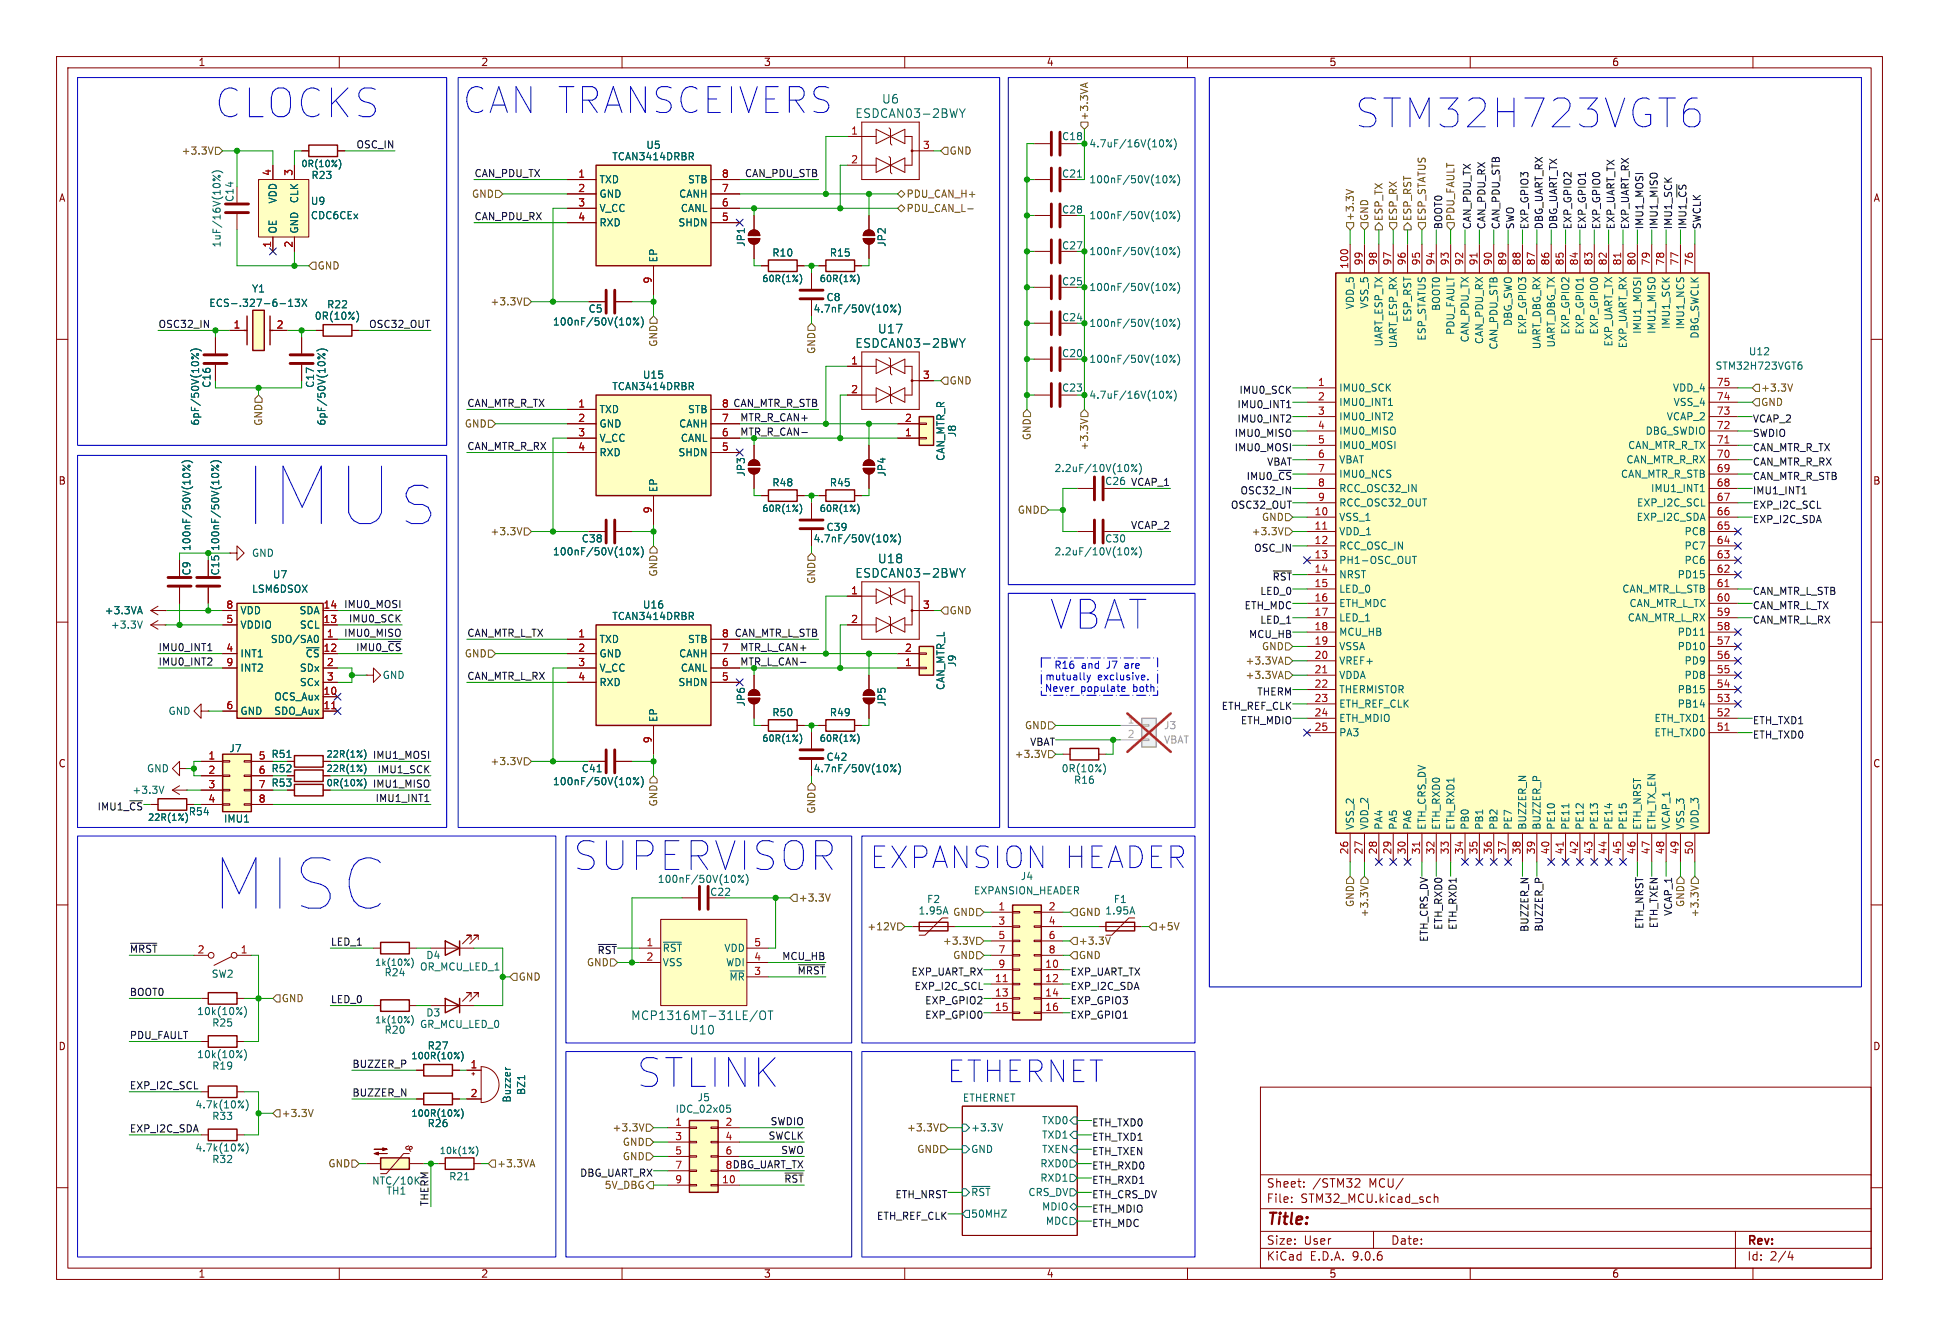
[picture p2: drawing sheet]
<svg xmlns="http://www.w3.org/2000/svg" width="343mm" height="236mm" viewBox="0 0 343 236" stroke-linecap="round" stroke-linejoin="round" font-family="sans-serif">
<defs><g id="words">
<text font-size="14.2" fill="#0000c2" x="43.6" y="93.2">IMUs</text>
<text font-size="12.4" fill="#0000c2" x="37.9" y="161.1">MISC</text>
<g font-size="7.1" fill="#0000c2">
<text x="38.1" y="21.1">CLOCKS</text>
<text x="239.7" y="22.8">STM32H723VGT6</text>
<text x="185.8" y="111.5">VBAT</text>
<text x="101.1" y="154.2">SUPERVISOR</text>
<text x="112.7" y="192.5">STLINK</text>
</g>
<text font-size="6.4" fill="#0000c2" x="81.9" y="20.3">CAN TRANSCEIVERS</text>
<g font-size="5.3" fill="#0000c2">
<text x="153.9" y="153.8">EXPANSION HEADER</text>
<text x="167.5" y="191.6">ETHERNET</text>
</g>
<text font-size="2.8" fill="#840000" x="223.9" y="217.1">Title:</text>
<g font-size="2.1" fill="#006464">
<text x="151.2" y="21.1">ESDCAN03-2BWY</text>
<text x="155.9" y="18.5">U6</text>
<text x="155.2" y="59.2">U17</text>
<text x="151.2" y="61.7">ESDCAN03-2BWY</text>
<text x="155.2" y="99.8">U18</text>
<text x="151.2" y="102.3">ESDCAN03-2BWY</text>
<text x="111.5" y="180.6">MCP1316MT-31LE/OT</text>
<text x="121.9" y="183.1">U10</text>
</g>
<g font-size="2.1" fill="#840000">
<text x="223.9" y="212.9">File:</text>
<text x="223.9" y="210.2">Sheet:</text>
<text x="230" y="212.9">STM32_MCU.kicad_sch</text>
<text x="232.1" y="210.2">/STM32</text>
<text x="242.1" y="210.2">MCU/</text>
<text x="223.9" y="220.3">Size:</text>
<text x="230.6" y="220.3">User</text>
<text x="245.9" y="220.3">Date:</text>
<text x="308.9" y="220.5">Rev:</text>
<text x="223.9" y="223.1">KiCad</text>
<text x="231.6" y="223.1">E.D.A.</text>
<text x="239.2" y="223.1">9.0.6</text>
<text x="308.9" y="223.1">Id:</text>
<text x="313" y="223.1">2/4</text>
</g>
<g font-size="1.8" fill="#840000">
<text x="35" y="11.9">1</text>
<text x="85" y="11.9">2</text>
<text x="135" y="11.9">3</text>
<text x="185" y="11.9">4</text>
<text x="235" y="11.9">5</text>
<text x="285" y="11.9">6</text>
<text x="10.3" y="35.9">A</text>
<text x="331.2" y="35.9">A</text>
<text x="10.3" y="85.9">B</text>
<text x="331.2" y="85.9">B</text>
<text x="10.3" y="135.9">C</text>
<text x="331.2" y="135.9">C</text>
<text x="10.3" y="185.9">D</text>
<text x="331.2" y="185.9">D</text>
<text x="35" y="226.1">1</text>
<text x="85" y="226.1">2</text>
<text x="135" y="226.1">3</text>
<text x="185" y="226.1">4</text>
<text x="235" y="226.1">5</text>
<text x="285" y="226.1">6</text>
</g>
<g font-size="1.8" fill="#a90000">
<text x="150.4" y="23.9">1</text>
<text x="150.4" y="29">2</text>
<text x="163.1" y="26.4">3</text>
<text x="48" y="31.2" transform="rotate(-90 48 31.2)">4</text>
<text x="51.8" y="31.2" transform="rotate(-90 51.8 31.2)">3</text>
<text x="102.2" y="31.5">1</text>
<text x="102.2" y="34">2</text>
<text x="127.6" y="31.5">8</text>
<text x="127.6" y="34">7</text>
<text x="102.2" y="36.6">3</text>
<text x="102.2" y="39.1">4</text>
<text x="127.6" y="36.6">6</text>
<text x="127.6" y="39.1">5</text>
<text x="48" y="43.9" transform="rotate(-90 48 43.9)">1</text>
<text x="51.8" y="43.9" transform="rotate(-90 51.8 43.9)">2</text>
<text x="238.5" y="47.6" transform="rotate(-90 238.5 47.6)">100</text>
<text x="241" y="47" transform="rotate(-90 241 47)">99</text>
<text x="243.6" y="47" transform="rotate(-90 243.6 47)">98</text>
<text x="246.1" y="47" transform="rotate(-90 246.1 47)">97</text>
<text x="248.7" y="47" transform="rotate(-90 248.7 47)">96</text>
<text x="251.2" y="47" transform="rotate(-90 251.2 47)">95</text>
<text x="253.7" y="47" transform="rotate(-90 253.7 47)">94</text>
<text x="256.3" y="47" transform="rotate(-90 256.3 47)">93</text>
<text x="258.8" y="47" transform="rotate(-90 258.8 47)">92</text>
<text x="261.4" y="47" transform="rotate(-90 261.4 47)">91</text>
<text x="263.9" y="47" transform="rotate(-90 263.9 47)">90</text>
<text x="266.4" y="47" transform="rotate(-90 266.4 47)">89</text>
<text x="269" y="47" transform="rotate(-90 269 47)">88</text>
<text x="271.5" y="47" transform="rotate(-90 271.5 47)">87</text>
<text x="274.1" y="47" transform="rotate(-90 274.1 47)">86</text>
<text x="276.6" y="47" transform="rotate(-90 276.6 47)">85</text>
<text x="279.1" y="47" transform="rotate(-90 279.1 47)">84</text>
<text x="281.7" y="47" transform="rotate(-90 281.7 47)">83</text>
<text x="284.2" y="47" transform="rotate(-90 284.2 47)">82</text>
<text x="286.8" y="47" transform="rotate(-90 286.8 47)">81</text>
<text x="289.3" y="47" transform="rotate(-90 289.3 47)">80</text>
<text x="291.8" y="47" transform="rotate(-90 291.8 47)">79</text>
<text x="294.4" y="47" transform="rotate(-90 294.4 47)">78</text>
<text x="296.9" y="47" transform="rotate(-90 296.9 47)">77</text>
<text x="299.5" y="47" transform="rotate(-90 299.5 47)">76</text>
<text x="115.3" y="50.2" transform="rotate(-90 115.3 50.2)">9</text>
<text x="41.2" y="58.2">1</text>
<text x="48.8" y="58.2">2</text>
<text x="150.4" y="64.5">1</text>
<text x="150.4" y="69.6">2</text>
<text x="163.1" y="67.1">3</text>
<text x="233" y="68.3">1</text>
<text x="233" y="70.9">2</text>
<text x="303.5" y="68.3">75</text>
<text x="303.5" y="70.9">74</text>
<text x="102.2" y="72.1">1</text>
<text x="102.2" y="74.7">2</text>
<text x="102.2" y="77.2">3</text>
<text x="127.6" y="74.7">7</text>
<text x="127.6" y="77.2">6</text>
<text x="127.6" y="72.1">8</text>
<text x="159.9" y="77.2">1</text>
<text x="159.9" y="74.7">2</text>
<text x="233" y="73.4">3</text>
<text x="233" y="75.9">4</text>
<text x="303.5" y="73.4">73</text>
<text x="303.5" y="75.9">72</text>
<text x="102.2" y="79.8">4</text>
<text x="127.6" y="79.8">5</text>
<text x="233" y="78.5">5</text>
<text x="233" y="81">6</text>
<text x="233" y="83.6">7</text>
<text x="303.5" y="78.5">71</text>
<text x="303.5" y="81">70</text>
<text x="303.5" y="83.6">69</text>
<text x="233" y="86.1">8</text>
<text x="233" y="88.6">9</text>
<text x="303.5" y="86.1">68</text>
<text x="303.5" y="88.6">67</text>
<text x="115.3" y="90.9" transform="rotate(-90 115.3 90.9)">9</text>
<text x="232.4" y="91.2">10</text>
<text x="232.4" y="93.7">11</text>
<text x="303.5" y="91.2">66</text>
<text x="303.5" y="93.7">65</text>
<text x="232.4" y="96.3">12</text>
<text x="232.4" y="98.8">13</text>
<text x="232.4" y="101.3">14</text>
<text x="303.5" y="96.3">64</text>
<text x="303.5" y="98.8">63</text>
<text x="303.5" y="101.3">62</text>
<text x="39.9" y="107.7">8</text>
<text x="57.1" y="107.7">14</text>
<text x="150.4" y="105.2">1</text>
<text x="163.1" y="107.7">3</text>
<text x="232.4" y="103.9">15</text>
<text x="232.4" y="106.4">16</text>
<text x="303.5" y="103.9">61</text>
<text x="303.5" y="106.4">60</text>
<text x="39.9" y="110.2">5</text>
<text x="57.1" y="110.2">13</text>
<text x="57.7" y="112.8">1</text>
<text x="102.2" y="112.8">1</text>
<text x="127.6" y="112.8">8</text>
<text x="150.4" y="110.2">2</text>
<text x="232.4" y="109">17</text>
<text x="232.4" y="111.5">18</text>
<text x="303.5" y="109">59</text>
<text x="303.5" y="111.5">58</text>
<text x="39.9" y="115.3">4</text>
<text x="39.9" y="117.9">9</text>
<text x="57.1" y="115.3">12</text>
<text x="57.7" y="117.9">2</text>
<text x="102.2" y="115.3">2</text>
<text x="102.2" y="117.9">3</text>
<text x="127.6" y="115.3">7</text>
<text x="127.6" y="117.9">6</text>
<text x="159.9" y="117.9">1</text>
<text x="159.9" y="115.3">2</text>
<text x="232.4" y="114">19</text>
<text x="232.4" y="116.6">20</text>
<text x="232.4" y="119.1">21</text>
<text x="303.5" y="114">57</text>
<text x="303.5" y="116.6">56</text>
<text x="303.5" y="119.1">55</text>
<text x="39.9" y="125.5">6</text>
<text x="57.1" y="122.9">10</text>
<text x="57.1" y="125.5">11</text>
<text x="57.7" y="120.4">3</text>
<text x="102.2" y="120.4">4</text>
<text x="127.6" y="120.4">5</text>
<text x="232.4" y="121.7">22</text>
<text x="232.4" y="124.2">23</text>
<text x="303.5" y="121.7">54</text>
<text x="303.5" y="124.2">53</text>
<text x="115.3" y="131.5" transform="rotate(-90 115.3 131.5)">9</text>
<text x="232.4" y="126.7">24</text>
<text x="232.4" y="129.3">25</text>
<text x="303.5" y="126.7">52</text>
<text x="303.5" y="129.3">51</text>
<text x="36.8" y="134.4">1</text>
<text x="36.8" y="136.9">2</text>
<text x="45.6" y="134.4">5</text>
<text x="45.6" y="136.9">6</text>
<text x="36.8" y="139.4">3</text>
<text x="36.8" y="142">4</text>
<text x="45.6" y="139.4">7</text>
<text x="45.6" y="142">8</text>
<text x="238.5" y="151.2" transform="rotate(-90 238.5 151.2)">26</text>
<text x="241" y="151.2" transform="rotate(-90 241 151.2)">27</text>
<text x="243.6" y="151.2" transform="rotate(-90 243.6 151.2)">28</text>
<text x="246.1" y="151.2" transform="rotate(-90 246.1 151.2)">29</text>
<text x="248.7" y="151.2" transform="rotate(-90 248.7 151.2)">30</text>
<text x="251.2" y="151.2" transform="rotate(-90 251.2 151.2)">31</text>
<text x="253.7" y="151.2" transform="rotate(-90 253.7 151.2)">32</text>
<text x="256.3" y="151.2" transform="rotate(-90 256.3 151.2)">33</text>
<text x="258.8" y="151.2" transform="rotate(-90 258.8 151.2)">34</text>
<text x="261.4" y="151.2" transform="rotate(-90 261.4 151.2)">35</text>
<text x="263.9" y="151.2" transform="rotate(-90 263.9 151.2)">36</text>
<text x="266.4" y="151.2" transform="rotate(-90 266.4 151.2)">37</text>
<text x="269" y="151.2" transform="rotate(-90 269 151.2)">38</text>
<text x="271.5" y="151.2" transform="rotate(-90 271.5 151.2)">39</text>
<text x="274.1" y="151.2" transform="rotate(-90 274.1 151.2)">40</text>
<text x="276.6" y="151.2" transform="rotate(-90 276.6 151.2)">41</text>
<text x="279.1" y="151.2" transform="rotate(-90 279.1 151.2)">42</text>
<text x="281.7" y="151.2" transform="rotate(-90 281.7 151.2)">43</text>
<text x="284.2" y="151.2" transform="rotate(-90 284.2 151.2)">44</text>
<text x="286.8" y="151.2" transform="rotate(-90 286.8 151.2)">45</text>
<text x="289.3" y="151.2" transform="rotate(-90 289.3 151.2)">46</text>
<text x="291.8" y="151.2" transform="rotate(-90 291.8 151.2)">47</text>
<text x="294.4" y="151.2" transform="rotate(-90 294.4 151.2)">48</text>
<text x="296.9" y="151.2" transform="rotate(-90 296.9 151.2)">49</text>
<text x="299.5" y="151.2" transform="rotate(-90 299.5 151.2)">50</text>
<text x="176.5" y="161">1</text>
<text x="185.3" y="161">2</text>
<text x="114.2" y="167.4">1</text>
<text x="133.3" y="167.4">5</text>
<text x="176.5" y="163.6">3</text>
<text x="176.5" y="166.1">5</text>
<text x="185.3" y="163.6">4</text>
<text x="185.3" y="166.1">6</text>
<text x="34.9" y="168.7">2</text>
<text x="42.5" y="168.7">1</text>
<text x="114.2" y="169.9">2</text>
<text x="133.3" y="169.9">4</text>
<text x="133.3" y="172.5">3</text>
<text x="175.9" y="173.7">11</text>
<text x="176.5" y="168.7">7</text>
<text x="176.5" y="171.2">9</text>
<text x="184.7" y="171.2">10</text>
<text x="184.7" y="173.7">12</text>
<text x="185.3" y="168.7">8</text>
<text x="175.9" y="176.3">13</text>
<text x="175.9" y="178.8">15</text>
<text x="184.7" y="176.3">14</text>
<text x="184.7" y="178.8">16</text>
<text x="83.1" y="189">1</text>
<text x="83.1" y="194.1">2</text>
<text x="119.3" y="199.1">1</text>
<text x="119.3" y="201.7">3</text>
<text x="128.2" y="199.1">2</text>
<text x="128.2" y="201.7">4</text>
<text x="119.3" y="204.2">5</text>
<text x="119.3" y="206.8">7</text>
<text x="119.3" y="209.3">9</text>
<text x="127.6" y="209.3">10</text>
<text x="128.2" y="204.2">6</text>
</g>
<g font-size="1.8" fill="#725600">
<text x="192.6" y="21.4" transform="rotate(-90 192.6 21.4)">+3.3VA</text>
<text x="32" y="27.5">+3.3V</text>
<text x="167.8" y="27.5">GND</text>
<text x="83.4" y="35.2">GND</text>
<text x="160.2" y="35.2">PDU_CAN_H+</text>
<text x="160.2" y="37.7">PDU_CAN_L-</text>
<text x="239.6" y="39.2" transform="rotate(-90 239.6 39.2)">+3.3V</text>
<text x="242.2" y="39.2" transform="rotate(-90 242.2 39.2)">GND</text>
<text x="244.7" y="39.2" transform="rotate(-90 244.7 39.2)">ESP_TX</text>
<text x="247.2" y="39.2" transform="rotate(-90 247.2 39.2)">ESP_RX</text>
<text x="249.8" y="39.2" transform="rotate(-90 249.8 39.2)">ESP_RST</text>
<text x="252.3" y="39.2" transform="rotate(-90 252.3 39.2)">ESP_STATUS</text>
<text x="257.4" y="39.2" transform="rotate(-90 257.4 39.2)">PDU_FAULT</text>
<text x="56.1" y="47.9">GND</text>
<text x="86.6" y="54.2">+3.3V</text>
<text x="116.4" y="61.4" transform="rotate(-90 116.4 61.4)">GND</text>
<text x="144.4" y="62.7" transform="rotate(-90 144.4 62.7)">GND</text>
<text x="167.8" y="68.2">GND</text>
<text x="311.3" y="72">GND</text>
<text x="311.3" y="69.4">+3.3V</text>
<text x="46.6" y="75.4" transform="rotate(-90 46.6 75.4)">GND</text>
<text x="82.1" y="75.8">GND</text>
<text x="182.5" y="77.9" transform="rotate(-90 182.5 77.9)">GND</text>
<text x="192.6" y="79.7" transform="rotate(-90 192.6 79.7)">+3.3V</text>
<text x="86.6" y="94.8">+3.3V</text>
<text x="179.9" y="91">GND</text>
<text x="221.3" y="94.8">+3.3V</text>
<text x="223.1" y="92.3">GND</text>
<text x="116.4" y="102.1" transform="rotate(-90 116.4 102.1)">GND</text>
<text x="144.4" y="103.3" transform="rotate(-90 144.4 103.3)">GND</text>
<text x="167.8" y="108.8">GND</text>
<text x="82.1" y="116.4">GND</text>
<text x="220.2" y="117.7">+3.3VA</text>
<text x="223.1" y="115.2">GND</text>
<text x="220.2" y="120.2">+3.3VA</text>
<text x="181.2" y="129.1">GND</text>
<text x="86.6" y="135.5">+3.3V</text>
<text x="179.3" y="134.2">+3.3V</text>
<text x="116.4" y="142.7" transform="rotate(-90 116.4 142.7)">GND</text>
<text x="144.4" y="144" transform="rotate(-90 144.4 144)">GND</text>
<text x="141.2" y="159.6">+3.3V</text>
<text x="239.6" y="160.5" transform="rotate(-90 239.6 160.5)">GND</text>
<text x="298" y="160.5" transform="rotate(-90 298 160.5)">GND</text>
<text x="153.3" y="164.7">+12V</text>
<text x="166.6" y="167.2">+3.3V</text>
<text x="168.5" y="162.2">GND</text>
<text x="190.7" y="162.2">GND 1.95A</text>
<text x="190.7" y="167.2">+3.3V</text>
<text x="204.7" y="164.7">+5V</text>
<text x="242.2" y="162.3" transform="rotate(-90 242.2 162.3)">+3.3V</text>
<text x="300.6" y="162.3" transform="rotate(-90 300.6 162.3)">+3.3V</text>
<text x="91.6" y="173.6">GND</text>
<text x="103.7" y="171">GND</text>
<text x="168.5" y="169.8">GND</text>
<text x="190.7" y="169.8">GND</text>
<text x="49.7" y="177.4">GND</text>
<text x="49.7" y="197.7">+3.3V</text>
<text x="108.2" y="200.3">+3.3V</text>
<text x="110" y="202.8">GND</text>
<text x="160.3" y="200.3">+3.3V</text>
<text x="58" y="206.6">GND</text>
<text x="87.8" y="206.6">+3.3VA</text>
<text x="110" y="205.3">GND</text>
<text x="162.1" y="204.1">GND</text>
<text x="106.8" y="210.4">5V_DBG</text>
</g>
<g font-size="1.8" fill="#0f0f0f">
<text x="62.9" y="26.3">OSC_IN</text>
<text x="83.8" y="31.4">CAN_PDU_TX</text>
<text x="131.6" y="31.4">CAN_PDU_STB</text>
<text x="83.8" y="39">CAN_PDU_RX</text>
<text x="255.4" y="40.6" transform="rotate(-90 255.4 40.6)">BOOT0</text>
<text x="260.5" y="40.6" transform="rotate(-90 260.5 40.6)">CAN_PDU_TX</text>
<text x="263" y="40.6" transform="rotate(-90 263 40.6)">CAN_PDU_RX</text>
<text x="265.5" y="40.6" transform="rotate(-90 265.5 40.6)">CAN_PDU_STB</text>
<text x="268.1" y="40.6" transform="rotate(-90 268.1 40.6)">SWO</text>
<text x="270.6" y="40.6" transform="rotate(-90 270.6 40.6)">EXP_GPIO3</text>
<text x="273.2" y="40.6" transform="rotate(-90 273.2 40.6)">DBG_UART_RX</text>
<text x="275.7" y="40.6" transform="rotate(-90 275.7 40.6)">DBG_UART_TX</text>
<text x="278.2" y="40.6" transform="rotate(-90 278.2 40.6)">EXP_GPIO2</text>
<text x="280.8" y="40.6" transform="rotate(-90 280.8 40.6)">EXP_GPIO1</text>
<text x="283.3" y="40.6" transform="rotate(-90 283.3 40.6)">EXP_GPIO0</text>
<text x="285.9" y="40.6" transform="rotate(-90 285.9 40.6)">EXP_UART_TX</text>
<text x="288.4" y="40.6" transform="rotate(-90 288.4 40.6)">EXP_UART_RX</text>
<text x="290.9" y="40.6" transform="rotate(-90 290.9 40.6)">IMU1_MOSI</text>
<text x="293.5" y="40.6" transform="rotate(-90 293.5 40.6)">IMU1_MISO</text>
<text x="296" y="40.6" transform="rotate(-90 296 40.6)">IMU1_SCK</text>
<text x="298.6" y="40.6" transform="rotate(-90 298.6 40.6)">IMU1_~{CS}</text>
<text x="301.1" y="40.6" transform="rotate(-90 301.1 40.6)">SWCLK</text>
<text x="27.9" y="58.1">OSC32_IN</text>
<text x="65.2" y="58.1">OSC32_OUT</text>
<text x="219.1" y="70">IMU0_SCK</text>
<text x="82.5" y="72">CAN_MTR_R_TX</text>
<text x="127.6" y="72.1">8 CAN_MTR_R_STB</text>
<text x="130.8" y="74.6">MTR_R_CAN+</text>
<text x="218.2" y="77.6">IMU0_MISO</text>
<text x="218.7" y="72.5">IMU0_INT1</text>
<text x="218.7" y="75">IMU0_INT2</text>
<text x="309.9" y="75">VCAP_2</text>
<text x="309.9" y="77.6">SWDIO</text>
<text x="82.5" y="79.7">CAN_MTR_R_RX</text>
<text x="218.2" y="80.1">IMU0_MOSI</text>
<text x="224" y="82.7">VBAT</text>
<text x="309.9" y="80.1">CAN_MTR_R_TX</text>
<text x="309.9" y="82.7">CAN_MTR_R_RX</text>
<text x="199.9" y="86">VCAP_1</text>
<text x="219.3" y="87.7">OSC32_IN</text>
<text x="220.4" y="85.2">IMU0_~{CS}</text>
<text x="309.9" y="87.7">IMU1_INT1</text>
<text x="309.9" y="85.2">CAN_MTR_R_STB</text>
<text x="199.9" y="93.6">VCAP_2</text>
<text x="217.6" y="90.3">OSC32_OUT</text>
<text x="309.9" y="90.3">EXP_I2C_SCL</text>
<text x="309.9" y="92.8">EXP_I2C_SDA</text>
<text x="221.7" y="97.9">OSC_IN</text>
<text x="60.8" y="107.6">IMU0_MOSI</text>
<text x="222.8" y="105.5">LED_0</text>
<text x="309.9" y="105.5">CAN_MTR_L_STB</text>
<text x="60.8" y="112.7">IMU0_MISO</text>
<text x="61.6" y="110.1">IMU0_SCK</text>
<text x="82.5" y="112.7">CAN_MTR_L_TX</text>
<text x="129.8" y="112.7">CAN_MTR_L_STB</text>
<text x="220" y="108.1">ETH_MDC</text>
<text x="220.8" y="113.1">MCU_HB</text>
<text x="222.8" y="110.6">LED_1</text>
<text x="309.9" y="108.1">CAN_MTR_L_TX</text>
<text x="309.9" y="110.6">CAN_MTR_L_RX</text>
<text x="27.9" y="117.8">IMU0_INT2</text>
<text x="27.9" y="115.2">IMU0_INT1</text>
<text x="62.9" y="115.2">IMU0_~{CS}</text>
<text x="130.8" y="115.2">MTR_L_CAN+</text>
<text x="82.5" y="120.3">CAN_MTR_L_RX</text>
<text x="215.9" y="125.8">ETH_REF_CLK</text>
<text x="222.2" y="123.3">THERM</text>
<text x="219.3" y="128.4">ETH_MDIO</text>
<text x="309.9" y="130.9">ETH_TXD0</text>
<text x="309.9" y="128.4">ETH_TXD1</text>
<text x="65.8" y="134.3">IMU1_MOSI</text>
<text x="66.7" y="136.8">IMU1_SCK</text>
<text x="182.1" y="132.2">VBAT</text>
<text x="65.8" y="139.4">IMU1_MISO</text>
<text x="66.3" y="141.9">IMU1_INT1</text>
<text x="58.4" y="167.3">LED_1</text>
<text x="252.8" y="166.6" transform="rotate(-90 252.8 166.6)">ETH_CRS_DV</text>
<text x="255.4" y="164.5" transform="rotate(-90 255.4 164.5)">ETH_RXD0</text>
<text x="257.9" y="164.5" transform="rotate(-90 257.9 164.5)">ETH_RXD1</text>
<text x="270.6" y="164.9" transform="rotate(-90 270.6 164.9)">BUZZER_N</text>
<text x="273.2" y="164.8" transform="rotate(-90 273.2 164.8)">BUZZER_P</text>
<text x="290.9" y="164.3" transform="rotate(-90 290.9 164.3)">ETH_NRST</text>
<text x="293.5" y="164.2" transform="rotate(-90 293.5 164.2)">ETH_TXEN</text>
<text x="296" y="162" transform="rotate(-90 296 162)">VCAP_1</text>
<text x="22.9" y="168.6">~{MRST}</text>
<text x="105.6" y="169">~{RST}</text>
<text x="138.2" y="169.8">MCU_HB</text>
<text x="140.9" y="172.4">~{MRST}</text>
<text x="161.1" y="172.8">EXP_UART_RX</text>
<text x="189.2" y="172.8">EXP_UART_TX</text>
<text x="22.9" y="176.2">BOOT0</text>
<text x="58.4" y="177.5">LED_0</text>
<text x="161.6" y="175.4">EXP_I2C_SCL</text>
<text x="163.5" y="177.9">EXP_GPIO2</text>
<text x="189.2" y="175.4">EXP_I2C_SDA</text>
<text x="189.2" y="177.9">EXP_GPIO3</text>
<text x="22.9" y="183.8">PDU_FAULT</text>
<text x="163.5" y="180.4">EXP_GPIO0</text>
<text x="189.2" y="180.4">EXP_GPIO1</text>
<text x="62.2" y="188.9">BUZZER_P</text>
<text x="22.9" y="192.7">EXP_I2C_SCL</text>
<text x="62.2" y="194">BUZZER_N</text>
<text x="22.9" y="200.3">EXP_I2C_SDA</text>
<text x="135.8" y="201.6">SWCLK</text>
<text x="136.2" y="199">SWDIO</text>
<text x="193" y="202">ETH_TXD1</text>
<text x="193" y="199.5">ETH_TXD0</text>
<text x="102.5" y="208.4">DBG_UART_RX</text>
<text x="128.2" y="206.8">8DBG_UART_TX</text>
<text x="138" y="204.1">SWO</text>
<text x="138.6" y="209.2">~{RST}</text>
<text x="193" y="209.7">ETH_RXD1</text>
<text x="193" y="207.1">ETH_RXD0</text>
<text x="193" y="204.6">ETH_TXEN</text>
<text x="75.9" y="213.4" transform="rotate(-90 75.9 213.4)">THERM</text>
<text x="158.2" y="212.2">ETH_NRST</text>
<text x="193" y="214.7">ETH_MDIO</text>
<text x="193" y="212.2">ETH_CRS_DV</text>
<text x="155" y="216">ETH_REF_CLK</text>
<text x="193" y="217.3">ETH_MDC</text>
</g>
<g font-size="1.8" fill="#006464">
<text x="108.2" y="28.5">TCAN3414DRBR</text>
<text x="114.2" y="26.5">U5</text>
<text x="187.7" y="25">C18</text>
<text x="192.5" y="26.3">4.7uF/16V(10%)</text>
<text x="41.5" y="35.8" transform="rotate(-90 41.5 35.8)">C14</text>
<text x="55" y="31.9">R23</text>
<text x="105.9" y="32.6">TXD</text>
<text x="105.9" y="35.2">GND</text>
<text x="120" y="35.2">CANH</text>
<text x="121.6" y="32.6">STB</text>
<text x="187.7" y="31.6">C21</text>
<text x="192.5" y="32.6">100nF/50V(10%)</text>
<text x="49.1" y="41.4" transform="rotate(-90 49.1 41.4)">OE</text>
<text x="49.1" y="36.1" transform="rotate(-90 49.1 36.1)">VDD</text>
<text x="52.9" y="41.4" transform="rotate(-90 52.9 41.4)">GND</text>
<text x="52.9" y="36" transform="rotate(-90 52.9 36)">CLK</text>
<text x="54.9" y="36.4">U9</text>
<text x="54.9" y="39">CDC6CEx</text>
<text x="105.9" y="37.7">V_CC</text>
<text x="105.9" y="40.2">RXD</text>
<text x="119.9" y="40.2">SHDN</text>
<text x="120.3" y="37.7">CANL</text>
<text x="187.7" y="37.9">C28</text>
<text x="192.5" y="39">100nF/50V(10%)</text>
<text x="39.2" y="43.9" transform="rotate(-90 39.2 43.9)">1uF/16V(10%)</text>
<text x="116.4" y="46.5" transform="rotate(-90 116.4 46.5)">EP</text>
<text x="131.9" y="43.7" transform="rotate(-90 131.9 43.7)">JP1</text>
<text x="136.5" y="45.6">R10</text>
<text x="146.6" y="45.6">R15</text>
<text x="156.8" y="43.7" transform="rotate(-90 156.8 43.7)">JP2</text>
<text x="187.7" y="44.3">C27</text>
<text x="192.5" y="45.3">100nF/50V(10%)</text>
<text x="44.5" y="51.9">Y1</text>
<text x="146.1" y="53.4">C8</text>
<text x="187.7" y="50.6">C25</text>
<text x="192.5" y="51.7">100nF/50V(10%)</text>
<text x="36.9" y="54.5">ECS-.327-6-13X</text>
<text x="55.6" y="56.7">0R(10%)</text>
<text x="57.7" y="54.7">R22</text>
<text x="97.7" y="57.8">100nF/50V(10%)</text>
<text x="104" y="55.5">C5</text>
<text x="143.8" y="55.5">4.7nF/50V(10%)</text>
<text x="187.7" y="57">C24</text>
<text x="192.5" y="58">100nF/50V(10%)</text>
<text x="239.6" y="54.8" transform="rotate(-90 239.6 54.8)">VDD_5</text>
<text x="242.2" y="54.7" transform="rotate(-90 242.2 54.7)">VSS_5</text>
<text x="249.8" y="57" transform="rotate(-90 249.8 57)">ESP_RST</text>
<text x="254.9" y="55.1" transform="rotate(-90 254.9 55.1)">BOOT0</text>
<text x="257.4" y="59.3" transform="rotate(-90 257.4 59.3)">PDU_FAULT</text>
<text x="267.6" y="57.7" transform="rotate(-90 267.6 57.7)">DBG_SWO</text>
<text x="270.1" y="59.3" transform="rotate(-90 270.1 59.3)">EXP_GPIO3</text>
<text x="277.7" y="59.3" transform="rotate(-90 277.7 59.3)">EXP_GPIO2</text>
<text x="280.3" y="59.3" transform="rotate(-90 280.3 59.3)">EXP_GPIO1</text>
<text x="282.8" y="59.3" transform="rotate(-90 282.8 59.3)">EXP_GPIO0</text>
<text x="290.4" y="59.1" transform="rotate(-90 290.4 59.1)">IMU1_MOSI</text>
<text x="293" y="59.1" transform="rotate(-90 293 59.1)">IMU1_MISO</text>
<text x="295.5" y="58.3" transform="rotate(-90 295.5 58.3)">IMU1_SCK</text>
<text x="298" y="58.3" transform="rotate(-90 298 58.3)">IMU1_NCS</text>
<text x="300.6" y="60" transform="rotate(-90 300.6 60)">DBG_SWCLK</text>
<text x="187.7" y="63.3">C20</text>
<text x="192.5" y="64.4">100nF/50V(10%)</text>
<text x="244.7" y="61.4" transform="rotate(-90 244.7 61.4)">UART_ESP_TX</text>
<text x="247.2" y="61.7" transform="rotate(-90 247.2 61.7)">UART_ESP_RX</text>
<text x="252.3" y="60.3" transform="rotate(-90 252.3 60.3)">ESP_STATUS</text>
<text x="259.9" y="60.6" transform="rotate(-90 259.9 60.6)">CAN_PDU_TX</text>
<text x="262.5" y="60.9" transform="rotate(-90 262.5 60.9)">CAN_PDU_RX</text>
<text x="265" y="61.9" transform="rotate(-90 265 61.9)">CAN_PDU_STB</text>
<text x="272.6" y="61.9" transform="rotate(-90 272.6 61.9)">UART_DBG_RX</text>
<text x="275.2" y="61.6" transform="rotate(-90 275.2 61.6)">UART_DBG_TX</text>
<text x="285.3" y="61.4" transform="rotate(-90 285.3 61.4)">EXP_UART_TX</text>
<text x="287.9" y="61.7" transform="rotate(-90 287.9 61.7)">EXP_UART_RX</text>
<text x="303.3" y="65.6">STM32H723VGT6</text>
<text x="309.2" y="63">U12</text>
<text x="37.4" y="68.7" transform="rotate(-90 37.4 68.7)">C16</text>
<text x="55.7" y="68.7" transform="rotate(-90 55.7 68.7)">C17</text>
<text x="108.2" y="69.2">TCAN3414DRBR</text>
<text x="113.6" y="67.2">U15</text>
<text x="187.7" y="69.4">C23</text>
<text x="192.5" y="70.7">4.7uF/16V(10%)</text>
<text x="236.7" y="69.4">IMU0_SCK</text>
<text x="236.7" y="72">IMU0_INT1</text>
<text x="295.7" y="69.4">VDD_4</text>
<text x="295.9" y="72">VSS_4</text>
<text x="35.4" y="75.4" transform="rotate(-90 35.4 75.4)">6pF/50V(10%)</text>
<text x="57.8" y="75.4" transform="rotate(-90 57.8 75.4)">6pF/50V(10%)</text>
<text x="105.9" y="73.3">TXD</text>
<text x="105.9" y="75.8">GND</text>
<text x="120" y="75.8">CANH</text>
<text x="121.6" y="73.3">STB</text>
<text x="169.3" y="77.4" transform="rotate(-90 169.3 77.4)">J8</text>
<text x="236.7" y="74.5">IMU0_INT2</text>
<text x="236.7" y="77.1">IMU0_MISO</text>
<text x="290.9" y="77.1">DBG_SWDIO</text>
<text x="294.7" y="74.5">VCAP_2</text>
<text x="105.9" y="78.3">V_CC</text>
<text x="105.9" y="80.9">RXD</text>
<text x="119.9" y="80.9">SHDN</text>
<text x="120.3" y="78.3">CANL</text>
<text x="167.2" y="81.6" transform="rotate(-90 167.2 81.6)">CAN_MTR_R</text>
<text x="186.4" y="83.7">2.2uF/10V(10%)</text>
<text x="236.7" y="79.6">IMU0_MOSI</text>
<text x="236.7" y="82.1">VBAT</text>
<text x="287.5" y="82.1">CAN_MTR_R_RX</text>
<text x="287.8" y="79.6">CAN_MTR_R_TX</text>
<text x="116.4" y="87.1" transform="rotate(-90 116.4 87.1)">EP</text>
<text x="131.9" y="84.4" transform="rotate(-90 131.9 84.4)">JP3</text>
<text x="136.5" y="86.2">R48</text>
<text x="146.6" y="86.2">R45</text>
<text x="156.8" y="84.4" transform="rotate(-90 156.8 84.4)">JP4</text>
<text x="195.3" y="86">C26</text>
<text x="236.7" y="84.7">IMU0_NCS</text>
<text x="236.7" y="87.2">RCC_OSC32_IN</text>
<text x="236.7" y="89.8">RCC_OSC32_OUT</text>
<text x="286.6" y="84.7">CAN_MTR_R_STB</text>
<text x="289.4" y="89.8">EXP_I2C_SCL</text>
<text x="291.9" y="87.2">IMU1_INT1</text>
<text x="146.1" y="94.1">C39</text>
<text x="236.7" y="92.3">VSS_1</text>
<text x="236.7" y="94.8">VDD_1</text>
<text x="289.3" y="92.3">EXP_I2C_SDA</text>
<text x="297.8" y="94.8">PC8</text>
<text x="33.9" y="101.8" transform="rotate(-90 33.9 101.8)">C9</text>
<text x="33.9" y="97.5" transform="rotate(-90 33.9 97.5)">100nF/50V(10%)</text>
<text x="39" y="101.8" transform="rotate(-90 39 101.8)">C15</text>
<text x="39" y="97.5" transform="rotate(-90 39 97.5)">100nF/50V(10%)</text>
<text x="44.5" y="98.7">GND</text>
<text x="97.7" y="98.4">100nF/50V(10%)</text>
<text x="102.8" y="96.1">C38</text>
<text x="143.8" y="96.1">4.7nF/50V(10%)</text>
<text x="186.4" y="98.4">2.2uF/10V(10%)</text>
<text x="195.3" y="96.1">C30</text>
<text x="236.7" y="97.4">RCC_OSC_IN</text>
<text x="236.7" y="99.9">PH1-OSC_OUT</text>
<text x="297.8" y="97.4">PC7</text>
<text x="297.8" y="99.9">PC6</text>
<text x="44.5" y="105">LSM6DSOX</text>
<text x="48.2" y="102.5">U7</text>
<text x="113.6" y="107.8">U16</text>
<text x="236.7" y="102.5">NRST</text>
<text x="236.7" y="105">LED_0</text>
<text x="236.7" y="107.5">ETH_MDC</text>
<text x="286.8" y="105">CAN_MTR_L_STB</text>
<text x="288.1" y="107.5">CAN_MTR_L_TX</text>
<text x="296.6" y="102.5">PD15</text>
<text x="18.4" y="108.8">+3.3VA</text>
<text x="19.5" y="111.4">+3.3V</text>
<text x="42.4" y="108.8">VDD</text>
<text x="42.4" y="111.4">VDDIO</text>
<text x="47.8" y="113.9">SDO/SA0</text>
<text x="52.9" y="108.8">SDA</text>
<text x="52.9" y="111.4">SCL</text>
<text x="105.9" y="113.9">TXD</text>
<text x="108.2" y="109.8">TCAN3414DRBR</text>
<text x="121.6" y="113.9">STB</text>
<text x="236.7" y="110.1">LED_1</text>
<text x="236.7" y="112.6">MCU_HB</text>
<text x="287.8" y="110.1">CAN_MTR_L_RX</text>
<text x="296.6" y="112.6">PD11</text>
<text x="42.4" y="116.4">INT1</text>
<text x="42.4" y="119">INT2</text>
<text x="52.9" y="119">SDx</text>
<text x="54" y="116.4">~{CS}</text>
<text x="105.9" y="116.4">GND</text>
<text x="105.9" y="119">V_CC</text>
<text x="120" y="116.4">CANH</text>
<text x="120.3" y="119">CANL</text>
<text x="169.3" y="118" transform="rotate(-90 169.3 118)">J9</text>
<text x="236.7" y="115.2">VSSA</text>
<text x="236.7" y="117.7">VREF+</text>
<text x="296.6" y="115.2">PD10</text>
<text x="297.8" y="117.7">PD9</text>
<text x="48.4" y="124.1">OCS_Aux</text>
<text x="52.9" y="121.5">SCx</text>
<text x="67.6" y="120.2">GND</text>
<text x="105.9" y="121.5">RXD</text>
<text x="119.9" y="121.5">SHDN</text>
<text x="131.9" y="125" transform="rotate(-90 131.9 125)">JP6</text>
<text x="156.8" y="125" transform="rotate(-90 156.8 125)">JP5</text>
<text x="167.2" y="122.1" transform="rotate(-90 167.2 122.1)">CAN_MTR_L</text>
<text x="236.7" y="120.2">VDDA</text>
<text x="236.7" y="122.8">THERMISTOR</text>
<text x="236.7" y="125.3">ETH_REF_CLK</text>
<text x="296.6" y="122.8">PB15</text>
<text x="296.6" y="125.3">PB14</text>
<text x="297.8" y="120.2">PD8</text>
<text x="29.7" y="126.6">GND</text>
<text x="42.4" y="126.6">GND</text>
<text x="48.4" y="126.6">SDO_Aux</text>
<text x="116.4" y="127.8" transform="rotate(-90 116.4 127.8)">EP</text>
<text x="136.5" y="126.8">R50</text>
<text x="146.6" y="126.8">R49</text>
<text x="236.7" y="127.9">ETH_MDIO</text>
<text x="236.7" y="130.4">PA3</text>
<text x="292.5" y="127.9">ETH_TXD1</text>
<text x="292.5" y="130.4">ETH_TXD0</text>
<text x="25.9" y="136.8">GND</text>
<text x="40.5" y="133.2">J7</text>
<text x="47.9" y="136.8">R52</text>
<text x="47.9" y="134.2">R51</text>
<text x="102.8" y="136.8">C41</text>
<text x="143.8" y="136.8">4.7nF/50V(10%)</text>
<text x="146.1" y="134.7">C42</text>
<text x="187.6" y="136.8">0R(10%)</text>
<text x="23.3" y="140.6">+3.3V</text>
<text x="47.9" y="139.3">R53</text>
<text x="97.7" y="139">100nF/50V(10%)</text>
<text x="189.8" y="138.8">R16</text>
<text x="33.3" y="144.4">R54</text>
<text x="39.5" y="145.6">IMU1</text>
<text x="239.6" y="146.8" transform="rotate(-90 239.6 146.8)">VSS_2</text>
<text x="242.2" y="146.8" transform="rotate(-90 242.2 146.8)">VDD_2</text>
<text x="244.7" y="146.8" transform="rotate(-90 244.7 146.8)">PA4</text>
<text x="247.2" y="146.8" transform="rotate(-90 247.2 146.8)">PA5</text>
<text x="249.8" y="146.8" transform="rotate(-90 249.8 146.8)">PA6</text>
<text x="252.3" y="146.8" transform="rotate(-90 252.3 146.8)">ETH_CRS_DV</text>
<text x="254.9" y="146.8" transform="rotate(-90 254.9 146.8)">ETH_RXD0</text>
<text x="257.4" y="146.8" transform="rotate(-90 257.4 146.8)">ETH_RXD1</text>
<text x="259.9" y="146.8" transform="rotate(-90 259.9 146.8)">PB0</text>
<text x="262.5" y="146.8" transform="rotate(-90 262.5 146.8)">PB1</text>
<text x="265" y="146.8" transform="rotate(-90 265 146.8)">PB2</text>
<text x="267.6" y="146.8" transform="rotate(-90 267.6 146.8)">PE7</text>
<text x="270.1" y="146.8" transform="rotate(-90 270.1 146.8)">BUZZER_N</text>
<text x="272.6" y="146.8" transform="rotate(-90 272.6 146.8)">BUZZER_P</text>
<text x="275.2" y="146.8" transform="rotate(-90 275.2 146.8)">PE10</text>
<text x="277.7" y="146.8" transform="rotate(-90 277.7 146.8)">PE11</text>
<text x="280.3" y="146.8" transform="rotate(-90 280.3 146.8)">PE12</text>
<text x="282.8" y="146.8" transform="rotate(-90 282.8 146.8)">PE13</text>
<text x="285.3" y="146.8" transform="rotate(-90 285.3 146.8)">PE14</text>
<text x="287.9" y="146.8" transform="rotate(-90 287.9 146.8)">PE15</text>
<text x="290.4" y="146.8" transform="rotate(-90 290.4 146.8)">ETH_NRST</text>
<text x="293" y="146.8" transform="rotate(-90 293 146.8)">ETH_TX_EN</text>
<text x="295.5" y="146.8" transform="rotate(-90 295.5 146.8)">VCAP_1</text>
<text x="298" y="146.8" transform="rotate(-90 298 146.8)">VSS_3</text>
<text x="300.6" y="146.8" transform="rotate(-90 300.6 146.8)">VDD_3</text>
<text x="180.4" y="155.8">J4</text>
<text x="116.2" y="156.3">100nF/50V(10%)</text>
<text x="125.5" y="158.6">C22</text>
<text x="162.3" y="161.9">1.95A</text>
<text x="163.8" y="159.9">F2</text>
<text x="172.1" y="158.3">EXPANSION_HEADER</text>
<text x="196.9" y="159.9">F1</text>
<text x="37.3" y="173.1">SW2</text>
<text x="67.9" y="172.8">R24</text>
<text x="74.2" y="171.8">OR_MCU_LED_1</text>
<text x="75.3" y="169.8">D4</text>
<text x="117.1" y="168.5">~{RST}</text>
<text x="117.1" y="171">VSS</text>
<text x="128" y="168.5">VDD</text>
<text x="128.3" y="171">WDI</text>
<text x="128.9" y="173.6">~{MR}</text>
<text x="34.8" y="179.7">10k(10%)</text>
<text x="75.3" y="179.9">D3</text>
<text x="37.4" y="181.7">R25</text>
<text x="67.9" y="183">R20</text>
<text x="74.2" y="182">GR_MCU_LED_0</text>
<text x="75.5" y="185.8">R27</text>
<text x="34.8" y="187.3">10k(10%)</text>
<text x="37.4" y="189.3">R19</text>
<text x="34.5" y="196.2">4.7k(10%)</text>
<text x="90.5" y="195" transform="rotate(-90 90.5 195)">Buzzer</text>
<text x="93.1" y="193.7" transform="rotate(-90 93.1 193.7)">BZ1</text>
<text x="119.4" y="197">IDC_02x05</text>
<text x="123.3" y="194.9">J5</text>
<text x="170.2" y="194.9">ETHERNET</text>
<text x="34.5" y="203.8">4.7k(10%)</text>
<text x="37.4" y="198.2">R33</text>
<text x="75.5" y="199.5">R26</text>
<text x="171.6" y="200.3">+3.3V</text>
<text x="184.2" y="199">TXD0</text>
<text x="184.2" y="201.5">TXD1</text>
<text x="37.4" y="205.8">R32</text>
<text x="65.7" y="209.7">NTC/10K</text>
<text x="79.3" y="208.9">R21</text>
<text x="171.6" y="204.1">GND</text>
<text x="183.9" y="206.6">RXD0</text>
<text x="183.9" y="209.1">RXD1</text>
<text x="184.2" y="204.1">TXEN</text>
<text x="68.2" y="211.4">TH1</text>
<text x="171.6" y="215.5">50MHZ</text>
<text x="171.6" y="211.7">~{RST}</text>
<text x="181.8" y="211.7">CRS_DV</text>
<text x="184.2" y="214.2">MDIO</text>
<text x="184.8" y="216.8">MDC</text>
</g>
<g font-size="1.8" fill="#009600">
<text x="130.8" y="77.1">MTR_R_CAN-</text>
<text x="224.9" y="103">~{RST}</text>
<text x="130.8" y="117.8">MTR_L_CAN-</text>
<text x="17.2" y="143.6">IMU1_~{CS}</text>
</g>
<g font-size="1.8" fill="#0000c2">
<text x="186.3" y="118.5">R16</text>
<text x="191.2" y="118.5">and</text>
<text x="195.9" y="118.5">J7</text>
<text x="199.2" y="118.5">are</text>
<text x="184.7" y="122.6">Never</text>
<text x="184.7" y="120.5">mutually</text>
<text x="191.1" y="122.6">populate</text>
<text x="194.1" y="120.5">exclusive.</text>
<text x="200.5" y="122.6">both</text>
</g>
<g font-size="1.8" fill="#aaa">
<text x="199.3" y="128">1</text>
<text x="199.3" y="130.6">2</text>
</g>
<g font-size="1.8" fill="#989898">
<text x="205.7" y="129.1">J3</text>
<text x="205.7" y="131.7">VBAT</text>
</g>
<g font-size="1.6" fill="#006464">
<text x="53.2" y="29.8">0R(10%)</text>
<text x="134.7" y="50.1">60R(1%)</text>
<text x="144.9" y="50.1">60R(1%)</text>
<text x="134.7" y="90.7">60R(1%)</text>
<text x="144.9" y="90.7">60R(1%)</text>
<text x="134.7" y="131.4">60R(1%)</text>
<text x="144.9" y="131.4">60R(1%)</text>
<text x="26.1" y="145.3">22R(1%)</text>
<text x="66.2" y="171">1k(10%)</text>
<text x="66.2" y="181.1">1k(10%)</text>
<text x="72.6" y="187.5">100R(10%)</text>
<text x="72.6" y="197.7">100R(10%)</text>
<text x="77.7" y="204.3">10k(1%)</text>
</g>
<g font-size="1.6" fill="#840000">
<text x="57.6" y="136.7">22R(1%)</text>
<text x="57.6" y="134.2">22R(1%)</text>
<text x="57.6" y="139.2">0R(10%)</text>
</g>
</g></defs>
<g fill="none" stroke="#840000" stroke-width=".18">
<path d="M10 10h322.9v216.2h-322.9zM12 12h318.9v212.2h-318.9zM60 10v2M110 10v2M160 10v2M210 10v2M260 10v2M310 10v2M41.9 37.8v2.8M10 60h2M330.9 60h2M149.9 64.8h5"/>
<path d="M149.9 69.8h5M152.4 62.2h10.2v10.2h-10.2zM154.9 63.5v2.5l5.1-2.5v2.5zM154.9 68.6v2.5l5.1-2.5v2.5zM157.2 63.2l.3 .3v2.5l.2 .3M157.2 68.3l.3 .3v2.5l.2 .3M160 64.8h1.3v5h-1.3M161.3 67.3h3.8M10 110h2M330.9 110h2M10 160h2M330.9 160h2"/>
<path d="M170.2 195.6h20.3v22.8h-20.3zM222.9 192.2h108v32h-108zM10 210h2M222.9 217.7h108M222.9 213.7h108M222.9 207.7h108M228.4 212.5v.1M228.4 211.7v.1M230.6 209.8v.1M230.6 209v.1M239.9 208.4l.5 .1 .1 .3-.9 1.1h.9M242.9 217.7v3"/>
<path d="M253.6 211.1v1.5M253.6 211.7l.3-.1 .3 .1 .1 .9M306.9 217.7v6.5M330.9 210h2M60 224.2v2M110 224.2v2M160 224.2v2M210 224.2v2M222.9 220.7h108M260 224.2v2M310 224.2v2M316.6 221.2l-.4 1.1h.9"/>
<path d="M316.9 221.8v1"/>
</g>
<g fill="none" stroke="#006464" stroke-width=".18">
<path d="M37.5 30.6a1.46 1.46 0 0 1 1.9 0M37.7 31l1.2 1M169.7 59.9l.5 .8M170.7 59.9l-.5 .8M170.2 60.7v.7M170.2 198.8h.6l.6 .6-.6 .6h-.6zM177.3 198.7l-.4 1.3M189.9 197.5h.6v1.3h-.6l-.7-.7zM170.2 202.6h.6l.6 .6-.6 .6h-.6zM170.2 210.2h.6l.6 .6-.6 .7h-.6zM170.8 214h.6v1.3h-.6l-.6-.7zM171.9 209.8h3.2"/>
<path d="M189.2 210.2h.7l.6 .6-.6 .7h-.7zM189.2 215.3h.7l.6 .6-.6 .6h-.7zM189.2 213.4l.7-.7 .6 .7-.6 .6zM189.2 205.1h.7l.6 .6-.6 .7h-.7zM189.2 207.6h.7l.6 .7-.6 .6h-.7zM189.2 203.2l.7-.6h.6v1.2h-.6zM189.9 200h.6v1.3h-.6l-.7-.6z"/>
<circle cx="37.9" cy="31.8" r=".18"/>
<circle cx="38.8" cy="31.2" r=".18"/>
</g>
<path d="M39.9 36.1h4M39.9 37.6h4" fill="none" stroke="#840000" stroke-width=".51"/>
<circle cx="161.3" cy="67.3" r=".13" fill="none" stroke="#840000" stroke-width=".25"/>
<path d="M179.1 160h5v20.3h-5z" fill="#ffffc2"/>
<path d="M179.1 160h5v20.3h-5z" fill="none" stroke="#840000" stroke-width=".25"/>
<g fill="none" stroke="#840000" stroke-width=".18">
<path d="M175.3 161.3h3.8M175.3 163.8h3.8M175.3 166.4h3.8M175.3 168.9h3.8M175.3 171.4h3.8M175.3 174h3.8M175.3 176.5h3.8M175.3 179.1h3.8M179.1 161.2h1.2v.2h-1.2zM179.1 163.7h1.2v.3h-1.2zM179.1 166.2h1.2v.3h-1.2zM179.1 168.8h1.2v.2h-1.2z"/>
<path d="M179.1 171.3h1.2v.3h-1.2zM179.1 173.9h1.2v.2h-1.2zM179.1 176.4h1.2v.3h-1.2zM179.1 178.9h1.2v.3h-1.2zM182.9 161.2h1.2v.2h-1.2zM182.9 163.7h1.2v.3h-1.2zM182.9 166.2h1.2v.3h-1.2zM182.9 168.8h1.2v.2h-1.2zM182.9 171.3h1.2v.3h-1.2zM182.9 173.9h1.2v.2h-1.2zM182.9 176.4h1.2v.3h-1.2zM182.9 178.9h1.2v.3h-1.2z"/>
<path d="M184.1 161.3h3.9M184.1 163.8h3.9M184.1 166.4h3.9M184.1 168.9h3.9M184.1 171.4h3.9M184.1 174h3.9M184.1 176.5h3.9M184.1 179.1h3.9"/>
</g>
<path d="M177.4 173.6h.7" fill="none" stroke="#a90000" stroke-width=".18"/>
<path d="M162.6 114.3h2.5v5.1h-2.5z" fill="#ffffc2"/>
<path d="M162.6 114.3h2.5v5.1h-2.5z" fill="none" stroke="#840000" stroke-width=".25"/>
<path d="M158.7 118.1h3.9M158.7 115.6h3.9M162.6 118h1.2v.2h-1.2zM162.6 115.4h1.2v.3h-1.2z" fill="none" stroke="#840000" stroke-width=".18"/>
<path d="M162.6 73.7h2.5v5h-2.5z" fill="#ffffc2"/>
<g fill="none" stroke="#840000" stroke-width=".25">
<path d="M135.9 46h5.1v2h-5.1zM162.6 73.7h2.5v5h-2.5z"/>
<circle cx="161.3" cy="107.9" r=".13"/>
</g>
<g fill="none" stroke="#840000" stroke-width=".18">
<path d="M133.3 38.1v2.5M132.3 42.2h2.1a1.02 1.02 0 0 1-1.1 1 1.02 1.02 0 0 1-1-1zM132.6 40.9a1.02 1.02 0 0 1 1.1-.2 1.02 1.02 0 0 1 .7 1h-2.1zM133.3 43.2v2.5M134.6 47h1.3M141 47h1.2M158.7 77.5h3.9M158.7 74.9h3.9M162.6 77.3h1.2v.3h-1.2zM162.6 74.8h1.2v.3h-1.2zM182.9 63.5h2.8M190.5 86.4h2.8"/>
<path d="M149.9 105.4h5M149.9 110.5h5M152.4 102.9h10.2v10.1h-10.2zM154.9 104.1l5.1 2.6v-2.6l-5.1 2.6zM154.9 109.2v2.6l5.1-2.6v2.6zM157.2 103.9l.3 .2v2.6l.2 .2M157.2 109l.3 .2v2.6l.2 .2M160 105.4h1.3v5.1h-1.3M161.3 107.9h3.8"/>
</g>
<g fill="none" stroke="#006464" stroke-width=".18">
<path d="M141.5 48.5a1.31 1.31 0 0 1 0 1.7M207.8 62.8l-.9 1.3M208.2 62.6a1.46 1.46 0 0 1 0 2M201.1 82.1l-1 1.3M201.5 81.9a1.46 1.46 0 0 1 0 2M169.7 100.5l.5 .8M170.2 101.3v.7M170.7 100.5l-.5 .8"/>
<circle cx="207" cy="63" r=".18"/>
<circle cx="207.6" cy="63.9" r=".18"/>
<circle cx="200.3" cy="82.3" r=".18"/>
<circle cx="200.9" cy="83.2" r=".18"/>
</g>
<path d="M185.9 61.5v4M187.5 61.5v4M193.5 84.3v4.1M195.1 84.3v4.1" fill="none" stroke="#840000" stroke-width=".51"/>
<g fill="#840000" stroke="#840000" stroke-width=".18">
<path d="M132.3 42.2h2.1a1.02 1.02 0 0 1-1.1 1 1.02 1.02 0 0 1-1-1z"/>
<path d="M132.6 40.9a1.02 1.02 0 0 1 1.1-.2 1.02 1.02 0 0 1 .7 1h-2.1z"/>
</g>
<path d="M236.2 48.3h66.1v99h-66.1z" fill="#ffffc2"/>
<path d="M236.2 48.3h66.1v99h-66.1zM52.1 136.1h5v2.1h-5zM52.1 138.7h5v2h-5zM135.9 127.3h5.1v2h-5.1zM189.2 132.3h5.1v2.1h-5.1zM36.8 175.5h5.1v2h-5.1zM36.8 192h5.1v2.1h-5.1z" fill="none" stroke="#840000" stroke-width=".25"/>
<g fill="none" stroke="#840000" stroke-width=".18">
<path d="M238.8 43.2v5.1M241.3 43.2v5.1M243.8 43.2v5.1M246.4 43.2v5.1M248.9 43.2v5.1M251.5 43.2v5.1M254 43.2v5.1M256.5 43.2v5.1M259.1 43.2v5.1M261.6 43.2v5.1M264.2 43.2v5.1M266.7 43.2v5.1"/>
<path d="M269.2 43.2v5.1M271.8 43.2v5.1M274.3 43.2v5.1M276.9 43.2v5.1M279.4 43.2v5.1M281.9 43.2v5.1M284.5 43.2v5.1M287 43.2v5.1M289.6 43.2v5.1M292.1 43.2v5.1M294.6 43.2v5.1M297.2 43.2v5.1"/>
<path d="M299.7 43.2v5.1M231.1 68.6h5.1M231.1 71.1h5.1M231.1 73.7h5.1M231.1 76.2h5.1M231.1 78.7h5.1M302.3 68.6h5M302.3 71.1h5M302.3 73.7h5M302.3 76.2h5M302.3 78.7h5M231.1 81.3h5.1"/>
<path d="M231.1 83.8h5.1M231.1 86.4h5.1M231.1 88.9h5.1M231.1 91.4h5.1M231.1 94h5.1M231.1 96.5h5.1M231.1 99.1h5.1M302.3 81.3h5M302.3 83.8h5M302.3 86.4h5M302.3 88.9h5M302.3 91.4h5"/>
<path d="M302.3 94h5M302.3 96.5h5M302.3 99.1h5M231.1 101.6h5.1M231.1 104.1h5.1M231.1 106.7h5.1M231.1 109.2h5.1M231.1 111.8h5.1M231.1 114.3h5.1M231.1 116.8h5.1M231.1 119.4h5.1M302.3 101.6h5"/>
<path d="M302.3 104.1h5M302.3 106.7h5M302.3 109.2h5M302.3 111.8h5M302.3 114.3h5M302.3 116.8h5M302.3 119.4h5M50.8 137.2h1.3M50.8 139.7h1.3M134.6 128.3h1.3M141 128.3h1.2M188 133.3h1.2"/>
<path d="M194.3 133.3h1.3M231.1 121.9h5.1M231.1 124.5h5.1M231.1 127h5.1M231.1 129.5h5.1M302.3 121.9h5M302.3 124.5h5M302.3 127h5M302.3 129.5h5M238.8 147.3v5.1M241.3 147.3v5.1M243.8 147.3v5.1"/>
<path d="M246.4 147.3v5.1M248.9 147.3v5.1M251.5 147.3v5.1M254 147.3v5.1M256.5 147.3v5.1M259.1 147.3v5.1M261.6 147.3v5.1M264.2 147.3v5.1M266.7 147.3v5.1M269.2 147.3v5.1M271.8 147.3v5.1M274.3 147.3v5.1"/>
<path d="M276.9 147.3v5.1M279.4 147.3v5.1M281.9 147.3v5.1M284.5 147.3v5.1M287 147.3v5.1M289.6 147.3v5.1M292.1 147.3v5.1M294.6 147.3v5.1M297.2 147.3v5.1M299.7 147.3v5.1M35.6 176.5h1.2M41.9 176.5h1.3"/>
<path d="M35.6 193h1.2M41.9 193h1.3"/>
</g>
<g fill="none" stroke="#006464" stroke-width=".18">
<path d="M245.5 71.7h.8M318.2 64.5h.2l.3 .2-.1 .5-.4 .1M318.3 64h.3M249.8 98.4h.7M250.1 98.4v1.2M300.7 86.9h.7M300.7 112.3h.7M64.4 135.1a1.31 1.31 0 0 1 0 1.7M64.4 137.6a1.31 1.31 0 0 1 0 1.8M141.5 129.8a1.31 1.31 0 0 1 0 1.7M195.1 135a1.46 1.46 0 0 1 0 2M277.4 142.1v.7"/>
<path d="M43.2 177.9a1.46 1.46 0 0 1 0 2M42.9 195.5l.2 .2-.2 .2M43.1 194.6l-1 1.3M43.5 194.5a1.46 1.46 0 0 1 0 1.9"/>
</g>
<path d="M261.2 44.8v.7M286.6 44.8v.7M305 78.3h.8M233.9 93.6h.7M233.9 119h.7M305 103.7h.8M305 129.1h.8M251 148.9v.7M276.4 148.9v.7" fill="none" stroke="#a90000" stroke-width=".18"/>
<path d="M105.4 110.5h20.3v17.8h-20.3z" fill="#ffffc2"/>
<path d="M105.4 110.5h20.3v17.8h-20.3z" fill="none" stroke="#840000" stroke-width=".25"/>
<g fill="none" stroke="#840000" stroke-width=".18">
<path d="M104.1 94h2.8M109 94h2.8M100.3 113h5.1M100.3 115.6h5.1M100.3 118.1h5.1M125.7 113h5.1M125.7 115.6h5.1M125.7 118.1h5.1M100.3 120.6h5.1M104.1 134.6h2.8M109 134.6h2.8M115.6 128.3v5"/>
<path d="M125.7 120.6h5.1"/>
</g>
<g fill="none" stroke="#006464" stroke-width=".18">
<path d="M113 96.8l-1 1.3M113.4 96.7a1.46 1.46 0 0 1 0 1.9M122.2 108.9l.4 .6M122.4 108.3l.2 .2v.3l-.2 .1M105.6 136.5h.7M113 137.5l-1 1.3M113.4 137.3a1.46 1.46 0 0 1 0 1.9"/>
<circle cx="112.2" cy="97" r=".18"/>
<circle cx="112.8" cy="97.9" r=".18"/>
<circle cx="112.2" cy="137.7" r=".18"/>
<circle cx="112.8" cy="138.6" r=".18"/>
</g>
<path d="M107.2 91.9v4.1M108.7 91.9v4.1M107.2 132.6v4.1M108.7 132.6v4.1" fill="none" stroke="#840000" stroke-width=".51"/>
<path d="M105.4 69.8h20.3v17.8h-20.3z" fill="#ffffc2"/>
<path d="M146 46h5.1v2h-5.1zM105.4 69.8h20.3v17.8h-20.3zM146 127.3h5.1v2h-5.1zM36.8 199.6h5.1v2.1h-5.1zM36.8 183.1h5.1v2.1h-5.1z" fill="none" stroke="#840000" stroke-width=".25"/>
<g fill="none" stroke="#840000" stroke-width=".18">
<path d="M143.5 48.3v2.8M143.5 53.1v2.8M144.8 47h1.2M151.1 47h1.3M182.9 57.1h2.8M182.9 50.8h2.8M182.9 44.4h2.8M100.3 72.4h5.1M100.3 74.9h5.1M100.3 77.5h5.1M125.7 72.4h5.1M125.7 74.9h5.1"/>
<path d="M125.7 77.5h5.1M182.9 69.8h2.8M100.3 80h5.1M115.6 87.6v5.1M125.7 80h5.1M143.5 129.5v2.8M143.5 134.4v2.8M144.8 128.3h1.2M151.1 128.3h1.3M35.6 184.1h1.2M41.9 184.1h1.3M35.6 200.7h1.2"/>
<path d="M41.9 200.7h1.3"/>
</g>
<g fill="none" stroke="#006464" stroke-width=".18">
<path d="M151.6 48.5a1.31 1.31 0 0 1 0 1.7M158.4 53.9l-.9 1.3M158.9 53.7a1.46 1.46 0 0 1 0 2M207.8 56.5l-.9 1.2M207.8 50.1l-.9 1.3M207.8 43.8l-.9 1.2M208.2 56.3a1.46 1.46 0 0 1 0 1.9M208.2 43.6a1.46 1.46 0 0 1 0 1.9M208.2 49.9a1.46 1.46 0 0 1 0 2M122.2 68.3l.4 .6M122.4 67.6l.2 .3v.3l-.2 .1M207.2 69.2l-.9 1.2"/>
<path d="M207.6 69a1.46 1.46 0 0 1 0 1.9M151.6 129.8a1.31 1.31 0 0 1 0 1.7M158.4 135.2l-.9 1.3M158.9 135a1.46 1.46 0 0 1 0 2M43.2 185.6a1.46 1.46 0 0 1 0 1.9M42.9 203.2l.2 .1-.2 .2M43.1 202.3l-1 1.2M43.5 202.1a1.46 1.46 0 0 1 0 1.9"/>
<circle cx="157.7" cy="54.1" r=".18"/>
<circle cx="158.3" cy="55" r=".18"/>
<circle cx="207" cy="50.3" r=".18"/>
<circle cx="207" cy="56.6" r=".18"/>
<circle cx="207" cy="43.9" r=".18"/>
<circle cx="207.6" cy="51.2" r=".18"/>
<circle cx="207.6" cy="57.6" r=".18"/>
<circle cx="207.6" cy="44.9" r=".18"/>
<circle cx="206.4" cy="69.3" r=".18"/>
<circle cx="207" cy="70.3" r=".18"/>
<circle cx="157.7" cy="135.4" r=".18"/>
<circle cx="158.3" cy="136.3" r=".18"/>
</g>
<path d="M141.5 52.8h4M141.5 51.3h4M185.9 42.4v4.1M185.9 48.8v4M185.9 55.1v4.1M187.5 42.4v4.1M187.5 48.8v4M187.5 55.1v4.1M185.9 67.8v4.1M187.5 67.8v4.1M141.5 134.1h4M141.5 132.6h4" fill="none" stroke="#840000" stroke-width=".51"/>
<path d="M45.7 31.7h8.9v10.2h-8.9z" fill="#ffffc2"/>
<path d="M45.7 31.7h8.9v10.2h-8.9zM48.3 29.2v2.5M52.1 29.2v2.5M48.3 41.9v2.5M52.1 41.9v2.5" fill="none" stroke="#840000" stroke-width=".18"/>
<path d="M201.9 127h2.6v5.1h-2.6z" fill="#f0f0f0"/>
<path d="M201.9 127h2.6v5.1h-2.6z" fill="none" stroke="#a1a1a1" stroke-width=".25"/>
<path d="M198.1 128.3h3.8M198.1 130.8h3.8M201.9 128.1h1.3v.3h-1.3zM201.9 130.7h1.3v.2h-1.3z" fill="none" stroke="#a1a1a1" stroke-width=".18"/>
<path d="M199.4 126.1l7.6 6.8M207 126.1l-7.6 6.8" fill="none" stroke="#e12e31" stroke-width=".46"/>
<g fill="none" stroke="#840000" stroke-width=".18">
<path d="M53.3 26.7h1.3M59.7 26.7h1.3M40.6 97.8h1.3v-1.3l1.3 1.3-1.3 1.3v-1.3M64.8 119.4h1.2v-1.3l1.3 1.3-1.3 1.2v-1.2M64.8 119.4h.1M50.8 134.6h1.3M76.2 177.8h7.6M83.3 176.3v-.8h-.8h.8l-1.5 1.5M84.6 176.3v-.8h-.8h.8l-1.5 1.5M73.7 189.2h1.2M73.7 194.3h1.2M80 189.2h1.3"/>
<path d="M80 194.3h1.3M82.5 189.2h2.6M82.5 194.3h2.6M83.4 189.9h.5M83.7 189.6v.5M85.1 188.6a3.2 3.2 0 0 1 3.2 3.2 3.2 3.2 0 0 1-3.2 3.1z"/>
</g>
<path d="M59.9 28.2a1.31 1.31 0 0 1 0 1.7M50.7 133.9h.8M64.4 132.6a1.31 1.31 0 0 1 0 1.7M81.1 197.1v.2M81.1 186.9v.3M81.2 196.2l-.9 1.2M81.2 186.1l-.9 1.1M81.6 196.1a1.31 1.31 0 0 1 0 1.7M81.6 185.9a1.31 1.31 0 0 1 0 1.7M89.4 188.7l.1 .3M92.8 190.2v.7" fill="none" stroke="#006464" stroke-width=".18"/>
<path d="M54.6 25.7h5.1v2h-5.1zM52.1 133.6h5v2h-5zM78.7 176.5l2.6 1.3-2.6 1.3zM81.3 176.5v2.6M74.9 193.3h5.1v2h-5.1zM74.9 188.2h5.1v2h-5.1z" fill="none" stroke="#840000" stroke-width=".25"/>
<path d="M41.9 106.7h15.2v20.3h-15.2z" fill="#ffffc2"/>
<path d="M41.9 106.7h15.2v20.3h-15.2z" fill="none" stroke="#840000" stroke-width=".25"/>
<g fill="none" stroke="#840000" stroke-width=".18">
<path d="M39.4 107.9h2.5M39.4 110.5h2.5M39.4 115.6h2.5M39.4 118.1h2.5M57.1 107.9h2.6M57.1 110.5h2.6M57.1 115.6h2.6M57.1 118.1h2.6M57.1 113h2.6M39.4 125.7h2.5M57.1 123.2h2.6M57.1 125.7h2.6"/>
<path d="M57.1 120.6h2.6"/>
</g>
<path d="M58.7 125.3h.7" fill="none" stroke="#a90000" stroke-width=".18"/>
<path d="M56 112.3a.79 .79 0 0 1 0 1.3" fill="none" stroke="#006464" stroke-width=".18"/>
<path d="M39.4 133.3h5v10.2h-5z" fill="#ffffc2"/>
<path d="M57.1 57.4h5.1v2h-5.1zM39.4 133.3h5v10.2h-5zM27.9 141.2h5.1v2.1h-5.1z" fill="none" stroke="#840000" stroke-width=".25"/>
<g fill="none" stroke="#840000" stroke-width=".18">
<path d="M53.3 59.7v2.8M55.9 58.4h1.2M62.2 58.4h1.3M53.3 64.5v2.8M31.7 99.1v2.8M36.8 99.1v2.8M26.7 107.9l1.2 .8M26.7 107.9h2.5M26.7 110.5l1.2 .8M26.7 110.5h2.5M27.9 107.2l-1.2 .7M27.9 109.7l-1.2 .8"/>
<path d="M29.2 107.9h.1M29.2 110.5h.1M31.7 103.9v2.8M36.8 103.9v2.8M30.5 139.7h2.5M30.5 139.7l1.2 .8M31.7 135.9v-1.3l-1.2 1.3 1.2 1.3v-1.3h1.3M31.7 138.9l-1.2 .8M33 139.7h.1M33 135.9h.1M35.6 125.7v-1.2l-1.3 1.2 1.3 1.3v-1.3h1.2M35.6 134.6h3.8"/>
<path d="M35.6 137.2h3.8M35.6 139.7h3.8M36.8 125.7h.1M39.4 134.5h1.2v.2h-1.2zM39.4 137h1.2v.3h-1.2zM39.4 139.6h1.2v.2h-1.2zM43.2 134.5h1.2v.2h-1.2zM43.2 137h1.2v.3h-1.2zM43.2 139.6h1.2v.2h-1.2zM44.4 134.6h3.9M44.4 137.2h3.9M44.4 139.7h3.9"/>
<path d="M26.7 142.2h1.2M33 142.2h1.3M35.6 142.2h3.8M39.4 142.1h1.2v.3h-1.2zM43.2 142.1h1.2v.3h-1.2zM44.4 142.2h3.9"/>
</g>
<g fill="none" stroke="#006464" stroke-width=".18">
<path d="M63 55a1.46 1.46 0 0 1 0 1.9M56 62.1a1.46 1.46 0 0 1 2 0M56.2 62.5l1.3 1M32.1 81.8a1.46 1.46 0 0 1 2 0M32.3 82.2l1.3 1M37.2 81.8a1.46 1.46 0 0 1 2 0M37.4 82.2l1.3 1M24.4 108.2h.6M24.7 107.3l.5 1.2M25.2 109.8l-.5 1.3M29 139l-.4 1.3M33.1 145l-.3 .5"/>
<circle cx="56.4" cy="63.3" r=".18"/>
<circle cx="57.3" cy="62.7" r=".18"/>
<circle cx="32.5" cy="83" r=".18"/>
<circle cx="33.4" cy="82.4" r=".18"/>
<circle cx="37.6" cy="83" r=".18"/>
<circle cx="38.5" cy="82.4" r=".18"/>
</g>
<path d="M51.3 64.3h4.1M51.3 62.7h4.1M29.7 103.6h4.1M29.7 102.1h4.1M34.8 103.6h4.1M34.8 102.1h4.1" fill="none" stroke="#840000" stroke-width=".51"/>
<path d="M44.7 54.9h2v7.1h-2z" fill="#ffffc2"/>
<path d="M43.2 58.4h.5M43.7 55.9v5.1M44.7 54.9h2v7.1h-2zM47.8 58.4h.5M47.8 55.9v5.1M135.9 86.6h5.1v2h-5.1zM67.3 176.8h5.1v2h-5.1zM78.7 204.7h5.1v2.1h-5.1z" fill="none" stroke="#840000" stroke-width=".25"/>
<g fill="none" stroke="#840000" stroke-width=".18">
<path d="M153.7 38.1v2.5M38.1 59.7v2.8M40.6 58.4h2.6M48.3 58.4h2.5M152.7 42.2h2a1.02 1.02 0 0 1-1 1 1.02 1.02 0 0 1-1-1zM152.9 40.9a1.02 1.02 0 0 1 1.2-.2 1.02 1.02 0 0 1 .6 1h-2zM153.7 43.2v2.5M38.1 64.5v2.8M133.3 78.7v2.6M132.3 82.8h2.1a1.02 1.02 0 0 1-1.1 1 1.02 1.02 0 0 1-1-1zM132.6 81.6a1.02 1.02 0 0 1 1.1-.2 1.02 1.02 0 0 1 .7 .9h-2.1zM133.3 83.8v2.6"/>
<path d="M134.6 87.6h1.3M141 87.6h1.2M66 177.8h1.3M72.4 177.8h1.3M77.5 205.7h1.2M83.8 205.7h1.3"/>
</g>
<g fill="none" stroke="#006464" stroke-width=".18">
<path d="M49.5 53.7h1M51 54.2h.8M51 53.3l.4-.4v1.3M52.2 52.9h.8l-.4 .5 .3 .1v.6l-.2 .1-.5-.1M53.4 52.9l.8 1.3M54.2 52.9l-.8 1.3M33.7 62.1a1.46 1.46 0 0 1 1.9 0M33.9 62.5l1.2 1M141.5 89.1a1.31 1.31 0 0 1 0 1.8M72.8 179.6a1.31 1.31 0 0 1 0 1.7M82.2 208.6h.7M84.2 202.7a1.31 1.31 0 0 1 0 1.7"/>
<circle cx="34" cy="63.3" r=".18"/>
<circle cx="34.9" cy="62.7" r=".18"/>
</g>
<path d="M36.1 64.3h4M36.1 62.7h4" fill="none" stroke="#840000" stroke-width=".51"/>
<g fill="#840000" stroke="#840000" stroke-width=".18">
<path d="M152.7 42.2h2a1.02 1.02 0 0 1-1 1 1.02 1.02 0 0 1-1-1z"/>
<path d="M152.9 40.9a1.02 1.02 0 0 1 1.2-.2 1.02 1.02 0 0 1 .6 1h-2z"/>
<path d="M132.3 82.8h2.1a1.02 1.02 0 0 1-1.1 1 1.02 1.02 0 0 1-1-1z"/>
<path d="M132.6 81.6a1.02 1.02 0 0 1 1.1-.2 1.02 1.02 0 0 1 .7 .9h-2.1z"/>
</g>
<path d="M67.3 204.7h5.1v2.1h-5.1z" fill="#ffffc2"/>
<path d="M64.8 205.7h2.5M72.3 202.6l-.5 .2v.2l.2 .2h.7l.2-.2-.1-.3h-.3l-.1 .3v.3l.2 .3M72.4 204h-1l-3.1 3.5h-1M72.4 205.7h2.5" fill="none" stroke="#840000" stroke-width=".18"/>
<g fill="#840000" stroke="#840000" stroke-width=".18">
<path d="M66.2 203.2h2.3l-.8 .3v-.6l.8 .3z"/>
<path d="M66.2 204l.7-.3v.5l-.7-.2h2.3z"/>
</g>
<path d="M67.3 204.7h5.1v2.1h-5.1z" fill="none" stroke="#840000" stroke-width=".25"/>
<path d="M73.6 208.6l.6 .8M74.2 208.1l-.8 .7" fill="none" stroke="#006464" stroke-width=".18"/>
<path d="M105.4 29.2h20.3v17.8h-20.3z" fill="#ffffc2"/>
<path d="M105.4 29.2h20.3v17.8h-20.3zM146 86.6h5.1v2h-5.1zM162.6 163.1h5v1.5h-5zM195.6 163.1h5.1v1.5h-5.1z" fill="none" stroke="#840000" stroke-width=".25"/>
<g fill="none" stroke="#840000" stroke-width=".18">
<path d="M100.3 31.7h5.1M100.3 34.3h5.1M100.3 36.8h5.1M100.3 39.4h5.1M125.7 31.7h5.1M125.7 34.3h5.1M125.7 36.8h5.1M125.7 39.4h5.1M182.9 31.7h2.8M182.9 38.1h2.8M104.1 53.3h2.8M109 53.3h2.8"/>
<path d="M115.6 47v5.1M153.7 78.7v2.6M143.5 88.9v2.8M143.5 93.7v2.8M144.8 87.6h1.2M151.1 87.6h1.3M152.7 82.8h2a1.02 1.02 0 0 1-1 1 1.02 1.02 0 0 1-1-1zM152.9 81.6a1.02 1.02 0 0 1 1.2-.2 1.02 1.02 0 0 1 .6 .9h-2zM153.7 83.8v2.6M133.3 119.4v2.5M153.7 119.4v2.5M132.3 123.4h2.1a1.02 1.02 0 0 1-1.1 1.1 1.02 1.02 0 0 1-1-1.1z"/>
<path d="M132.6 122.2a1.02 1.02 0 0 1 1.1-.2 1.02 1.02 0 0 1 .7 .9h-2.1zM133.3 124.5v2.5M152.7 123.4h2a1.02 1.02 0 0 1-1 1.1 1.02 1.02 0 0 1-1-1.1zM152.9 122.2a1.02 1.02 0 0 1 1.2-.2 1.02 1.02 0 0 1 .6 .9h-2zM153.7 124.5v2.5M161.3 163.8h7.6M167.6 162.3h-1l-3 3.1h-1M194.3 163.8h7.6M200.7 162.3h-1.1l-3 3.1h-1"/>
</g>
<g fill="none" stroke="#006464" stroke-width=".18">
<path d="M122.2 27.7l.4 .6M122.4 27l.2 .2v.3l-.2 .2M190.5 31.3h.8M207.8 37.4l-.9 1.3M207.8 31.1l-.9 1.2M208.2 37.2a1.46 1.46 0 0 1 0 2M208.2 30.9a1.46 1.46 0 0 1 0 1.9M113 56.2l-1 1.3M113.4 56a1.46 1.46 0 0 1 0 2M151.6 89.1a1.31 1.31 0 0 1 0 1.8M158.4 94.6l-.9 1.2M158.9 94.4a1.46 1.46 0 0 1 0 1.9"/>
<path d="M167.2 160.3l.4 1.3M200.2 160.3l.5 1.3"/>
<circle cx="207" cy="37.6" r=".18"/>
<circle cx="207" cy="31.2" r=".18"/>
<circle cx="207.6" cy="38.5" r=".18"/>
<circle cx="207.6" cy="32.2" r=".18"/>
<circle cx="112.2" cy="56.4" r=".18"/>
<circle cx="112.8" cy="57.3" r=".18"/>
<circle cx="157.7" cy="94.7" r=".18"/>
<circle cx="158.3" cy="95.7" r=".18"/>
</g>
<g fill="#840000" stroke="#840000" stroke-width=".18">
<path d="M152.7 123.4h2a1.02 1.02 0 0 1-1 1.1 1.02 1.02 0 0 1-1-1.1z"/>
<path d="M152.9 122.2a1.02 1.02 0 0 1 1.2-.2 1.02 1.02 0 0 1 .6 .9h-2z"/>
<path d="M132.3 123.4h2.1a1.02 1.02 0 0 1-1.1 1.1 1.02 1.02 0 0 1-1-1.1z"/>
<path d="M132.6 122.2a1.02 1.02 0 0 1 1.1-.2 1.02 1.02 0 0 1 .7 .9h-2.1z"/>
<path d="M152.7 82.8h2a1.02 1.02 0 0 1-1 1 1.02 1.02 0 0 1-1-1z"/>
<path d="M152.9 81.6a1.02 1.02 0 0 1 1.2-.2 1.02 1.02 0 0 1 .6 .9h-2z"/>
</g>
<path d="M185.9 29.7v4.1M185.9 36.1v4M187.5 29.7v4.1M187.5 36.1v4M107.2 51.3v4.1M108.7 51.3v4.1M141.5 93.5h4M141.5 91.9h4" fill="none" stroke="#840000" stroke-width=".51"/>
<path d="M121.9 198.1h5.1v12.7h-5.1z" fill="#ffffc2"/>
<path d="M78.7 166.4l2.6 1.2-2.6 1.3zM81.3 166.4v2.5M121.9 198.1h5.1v12.7h-5.1z" fill="none" stroke="#840000" stroke-width=".25"/>
<g fill="none" stroke="#840000" stroke-width=".18">
<path d="M34.3 168.9h2.5M40.9 169.2l-3.1 1.5M41.9 168.9h2.5M76.2 167.6h7.6M83.3 166.1v-.7h-.8h.8l-1.5 1.5M84.6 166.1v-.7h-.8h.8l-1.5 1.5M118.1 199.4h3.8M121.9 199.3h1.3v.2h-1.3zM125.7 199.3h1.3v.2h-1.3zM127 199.4h3.8M118.1 201.9h3.8M118.1 204.5h3.8"/>
<path d="M118.1 207h3.8M118.1 209.5h3.8M121.9 201.8h1.3v.3h-1.3zM121.9 204.3h1.3v.3h-1.3zM121.9 206.9h1.3v.2h-1.3zM121.9 209.4h1.3v.3h-1.3zM125.7 201.8h1.3v.3h-1.3zM125.7 204.3h1.3v.3h-1.3zM125.7 206.9h1.3v.2h-1.3zM125.7 209.4h1.3v.3h-1.3zM127 201.9h3.8M127 204.5h3.8"/>
<path d="M127 207h3.8M127 209.5h3.8"/>
<circle cx="37.3" cy="168.9" r=".51"/>
<circle cx="41.4" cy="168.9" r=".51"/>
</g>
<path d="M128.5 195.4h.6M128.7 195.9h.3l.2 .2-.1 .5-.4 .1" fill="none" stroke="#006464" stroke-width=".18"/>
<path d="M116.8 162.6h15.3v15.2h-15.3z" fill="#ffffc2"/>
<g fill="none" stroke="#840000" stroke-width=".18">
<path d="M48.3 29.2v2.5M52.1 29.2v2.5M53.3 26.7h1.3M59.7 26.7h1.3M100.3 31.7h5.1M100.3 34.3h5.1M100.3 36.8h5.1M100.3 39.4h5.1M125.7 31.7h5.1M125.7 34.3h5.1M125.7 36.8h5.1M125.7 39.4h5.1"/>
<path d="M133.3 38.1v2.5M149.9 24.1h5M149.9 29.2h5M152.4 21.6h10.2v10.1h-10.2zM153.7 38.1v2.5M154.9 22.9l5.1 2.5v-2.5l-5.1 2.5zM154.9 27.9v2.6l5.1-2.6v2.6zM157.2 22.6l.3 .3v2.5l.2 .3M157.2 27.7l.3 .2v2.6l.2 .2M160 24.1h1.3v5.1h-1.3M161.3 26.7h3.8M182.9 25.4h2.8"/>
<path d="M38.1 59.7v2.8M40.6 58.4h2.6M48.3 41.9v2.5M48.3 58.4h2.5M52.1 41.9v2.5M53.3 59.7v2.8M55.9 58.4h1.2M62.2 58.4h1.3M104.1 53.3h2.8M109 53.3h2.8M115.6 47v5.1M133.3 43.2v2.5"/>
<path d="M134.6 47h1.3M141 47h1.2M143.5 48.3v2.8M143.5 53.1v2.8M144.8 47h1.2M151.1 47h1.3M153.7 43.2v2.5M38.1 64.5v2.8M53.3 64.5v2.8M100.3 72.4h5.1M100.3 74.9h5.1M100.3 77.5h5.1"/>
<path d="M125.7 72.4h5.1M125.7 74.9h5.1M125.7 77.5h5.1M133.3 78.7v2.6M149.9 64.8h2.5M149.9 69.8h2.5M153.7 78.7v2.6M158.7 74.9h3.9M158.7 77.5h3.9M162.6 67.3h2.5M31.7 99.1v2.8M36.8 99.1v2.8"/>
<path d="M100.3 80h5.1M104.1 94h2.8M109 94h2.8M115.6 87.6v5.1M125.7 80h5.1M133.3 83.8v2.6M134.6 87.6h1.3M141 87.6h1.2M143.5 88.9v2.8M143.5 93.7v2.8M144.8 87.6h1.2M151.1 87.6h1.3"/>
<path d="M153.7 83.8v2.6M190.5 94h2.8M195.3 94h2.8M29.2 107.9h.1M31.7 103.9v2.8M36.8 103.9v2.8M39.4 115.6h2.5M39.4 118.1h2.5M39.4 107.9h2.5M39.4 110.5h2.5M57.1 113h2.6M57.1 115.6h2.6"/>
<path d="M57.1 118.1h2.6M57.1 107.9h2.6M57.1 110.5h2.6M100.3 113h5.1M100.3 115.6h5.1M100.3 118.1h5.1M125.7 113h5.1M125.7 115.6h5.1M125.7 118.1h5.1M133.3 119.4v2.5M149.9 110.5h2.5M149.9 105.4h2.5"/>
<path d="M153.7 119.4v2.5M158.7 115.6h3.9M158.7 118.1h3.9M162.6 107.9h2.5M35.6 134.6h3.8M35.6 137.2h3.8M35.6 139.7h3.8M39.4 125.7h2.5M44.4 134.6h3.9M44.4 137.2h3.9M44.4 139.7h3.9M50.8 134.6h1.3"/>
<path d="M50.8 137.2h1.3M50.8 139.7h1.3M57.1 120.6h2.6M57.1 123.2h2.6M57.1 125.7h2.6M100.3 120.6h5.1M104.1 134.6h2.8M109 134.6h2.8M115.6 128.3v5M125.7 120.6h5.1M133.3 124.5v2.5M134.6 128.3h1.3"/>
<path d="M141 128.3h1.2M143.5 129.5v2.8M143.5 134.4v2.8M144.8 128.3h1.2M151.1 128.3h1.3M153.7 124.5v2.5M26.7 142.2h1.2M33 142.2h1.3M35.6 142.2h3.8M44.4 142.2h3.9M120.6 158.7h2.8M66 167.6h1.3"/>
<path d="M72.4 167.6h1.3M113 167.6h3.8M113 170.2h3.8M116.8 162.6h15.3v15.2h-15.3zM132.1 167.6h3.8M132.1 170.2h3.8M132.1 172.7h3.8M73.7 189.2h1.2M73.7 194.3h1.2M80 189.2h1.3M80 194.3h1.3M82.5 189.2h2.6"/>
<path d="M82.5 194.3h2.6"/>
</g>
<g fill="none" stroke="#006464" stroke-width=".18">
<path d="M169.7 19.2l.5 .8M170.7 19.2l-.5 .8M59.9 28.2a1.31 1.31 0 0 1 0 1.7M122.2 27.7l.4 .6M122.4 27l.2 .2v.3l-.2 .2M170.2 20v.8M207.2 24.7l-.9 1.3M207.6 24.5a1.46 1.46 0 0 1 0 2M49.5 53.7h1M51 54.2h.8M51 53.3l.4-.4v1.3M52.2 52.9h.8l-.4 .5 .3 .1v.6l-.2 .1-.5-.1"/>
<path d="M53.4 52.9l.8 1.3M54.2 52.9l-.8 1.3M63 55a1.46 1.46 0 0 1 0 1.9M113 56.2l-1 1.3M113.4 56a1.46 1.46 0 0 1 0 2M141.5 48.5a1.31 1.31 0 0 1 0 1.7M151.6 48.5a1.31 1.31 0 0 1 0 1.7M158.4 53.9l-.9 1.3M158.9 53.7a1.46 1.46 0 0 1 0 2M169.7 59.9l.5 .8M170.7 59.9l-.5 .8M33.7 62.1a1.46 1.46 0 0 1 1.9 0"/>
<path d="M33.9 62.5l1.2 1M56 62.1a1.46 1.46 0 0 1 2 0M56.2 62.5l1.3 1M122.2 68.3l.4 .6M122.4 67.6l.2 .3v.3l-.2 .1M170.2 60.7v.7M32.1 81.8a1.46 1.46 0 0 1 2 0M32.3 82.2l1.3 1M37.2 81.8a1.46 1.46 0 0 1 2 0M37.4 82.2l1.3 1M113 96.8l-1 1.3M113.4 96.7a1.46 1.46 0 0 1 0 1.9"/>
<path d="M141.5 89.1a1.31 1.31 0 0 1 0 1.8M151.6 89.1a1.31 1.31 0 0 1 0 1.8M158.4 94.6l-.9 1.2M158.9 94.4a1.46 1.46 0 0 1 0 1.9M201.1 96.8l-1 1.3M201.5 96.7a1.46 1.46 0 0 1 0 1.9M24.4 108.2h.6M24.7 107.3l.5 1.2M56 112.3a.79 .79 0 0 1 0 1.3M122.2 108.9l.4 .6M122.4 108.3l.2 .2v.3l-.2 .1M169.7 100.5l.5 .8"/>
<path d="M170.2 101.3v.7M170.7 100.5l-.5 .8M50.7 133.9h.8M64.4 135.1a1.31 1.31 0 0 1 0 1.7M64.4 132.6a1.31 1.31 0 0 1 0 1.7M64.4 137.6a1.31 1.31 0 0 1 0 1.8M105.6 136.5h.7M113 137.5l-1 1.3M113.4 137.3a1.46 1.46 0 0 1 0 1.9M141.5 129.8a1.31 1.31 0 0 1 0 1.7M151.6 129.8a1.31 1.31 0 0 1 0 1.7M158.4 135.2l-.9 1.3"/>
<path d="M158.9 135a1.46 1.46 0 0 1 0 2M33.1 145l-.3 .5M72.8 169.4a1.31 1.31 0 0 1 0 1.7M117.3 166.6h3.2M129.1 171.7h2.5M133.9 178.7l-1.3 1.9M134.4 179a.51 .51 0 0 1 .6-.2 .51 .51 0 0 1 .4 .5v.5a.51 .51 0 0 1-.5 .5 .51 .51 0 0 1-.5-.5zM135.8 178.8h.9M136.3 178.8v1.5M81.1 186.9v.3M81.1 197.1v.2M81.2 186.1l-.9 1.1"/>
<path d="M81.2 196.2l-.9 1.2M81.6 185.9a1.31 1.31 0 0 1 0 1.7M81.6 196.1a1.31 1.31 0 0 1 0 1.7M89.4 188.7l.1 .3M92.8 190.2v.7"/>
<circle cx="206.4" cy="24.9" r=".18"/>
<circle cx="207" cy="25.8" r=".18"/>
<circle cx="112.2" cy="56.4" r=".18"/>
<circle cx="112.8" cy="57.3" r=".18"/>
<circle cx="157.7" cy="54.1" r=".18"/>
<circle cx="158.3" cy="55" r=".18"/>
<circle cx="34" cy="63.3" r=".18"/>
<circle cx="34.9" cy="62.7" r=".18"/>
<circle cx="56.4" cy="63.3" r=".18"/>
<circle cx="57.3" cy="62.7" r=".18"/>
<circle cx="32.5" cy="83" r=".18"/>
<circle cx="33.4" cy="82.4" r=".18"/>
<circle cx="37.6" cy="83" r=".18"/>
<circle cx="38.5" cy="82.4" r=".18"/>
<circle cx="112.2" cy="97" r=".18"/>
<circle cx="112.8" cy="97.9" r=".18"/>
<circle cx="157.7" cy="94.7" r=".18"/>
<circle cx="158.3" cy="95.7" r=".18"/>
<circle cx="200.3" cy="97" r=".18"/>
<circle cx="200.9" cy="97.9" r=".18"/>
<circle cx="112.2" cy="137.7" r=".18"/>
<circle cx="112.8" cy="138.6" r=".18"/>
<circle cx="157.7" cy="135.4" r=".18"/>
<circle cx="158.3" cy="136.3" r=".18"/>
</g>
<path d="M185.9 23.4v4M187.5 23.4v4M193.5 91.9v4.1M195.1 91.9v4.1M123.7 156.7v4.1M125.2 156.7v4.1" fill="none" stroke="#840000" stroke-width=".51"/>
<g fill="none" stroke="#840000" stroke-width=".25">
<path d="M67.3 166.6h5.1v2.1h-5.1z"/>
<circle cx="161.3" cy="26.7" r=".13"/>
</g>
<g fill="none" stroke="#725600" stroke-width=".18">
<path d="M192 14.8v.6M192.3 14.6l-1.2 .5M37.7 26l-.4 1.2M38.1 26h.6l.7 .7-.7 .6h-.6zM87.6 33.7h.7l.6 .6-.6 .6h-.7zM158.7 34.3l.7-.6 .6 .6-.6 .6zM158.7 36.8l.7-.6 .6 .6-.6 .7zM167 26h.6v1.3h-.6l-.6-.6zM171.1 36.9h1M191.1 21.6h1.3v.6l-.6 .7-.7-.7zM238.1 33.5l1.2 .4M238.1 39.4h1.3v.6l-.6 .6-.7-.6z"/>
<path d="M240.7 39.4h1.2v.6l-.6 .6-.6-.6zM243.8 39.4l.7 .6v.6h-1.3v-.6zM245.7 39.4h1.3v.6l-.6 .6-.7-.6zM248.9 39.4l.7 .6v.6h-1.3v-.6zM250.8 39.4h1.3v.6l-.6 .6-.7-.6zM255.9 39.4h1.3v.6l-.7 .6-.6-.6zM55.2 46.4h.7v1.2h-.7l-.6-.6zM92.3 52.6l-.4 1.3M92.7 52.7h.6l.7 .6-.7 .7h-.6zM114.9 56.5l.7-.6 .6 .6v.6h-1.3zM142.9 57.8l.6-.7 .6 .7v.6h-1.2zM45.1 70.5l.6-.7 .7 .7v.6h-1.3z"/>
<path d="M86.4 74.3h.6l.6 .6-.6 .7h-.6zM166.4 67.3l.6-.6h.6v1.2h-.6zM181.6 72.4l.6 .6v.7h-1.2v-.7zM191.1 74.1l1.2 .4M191.8 72.4l.6 .6v.7h-1.3v-.7zM309.9 71.1l.6-.6h.6v1.3h-.6zM310.5 67.9h.6v1.3h-.6l-.6-.6zM317 67.9l-.4 1.3M92.3 93.3l-.4 1.3M92.7 93.3h.6l.7 .7-.7 .6h-.6zM114.9 97.2l.7-.7 .6 .7v.6h-1.3zM142.9 98.4l.6-.6 .6 .6v.7h-1.2z"/>
<path d="M184.1 89.5h.7l.6 .7-.6 .6h-.7zM226.9 93.3l-.4 1.3M227.3 93.3h.7l.6 .7-.6 .6h-.7zM227.3 90.8h.7l.6 .6-.6 .7h-.7zM86.4 114.9h.6l.6 .7-.6 .6h-.6zM167 107.3h.6v1.3h-.6l-.6-.7zM226.2 117.1h.6M226.2 119.6h.6M226.5 116.1l.4 1.3M226.5 118.7l.4 1.3M227.3 116.2h.7l.6 .6-.6 .7h-.7zM227.3 113.7h.7l.6 .6-.6 .6h-.7z"/>
<path d="M227.3 118.7h.7l.6 .7-.6 .6h-.7zM92.3 133.9l-.4 1.3M92.7 134h.6l.7 .6-.7 .7h-.6zM114.9 137.8l.7-.6 .6 .6v.6h-1.3zM143.5 138.4l.6 .7v.6h-1.2v-.6zM185 132.7l-.4 1.2M185.4 132.7h.7l.6 .6-.6 .7h-.7zM185.4 127.6h.7l.6 .7-.6 .6h-.7zM140.3 158.1h.7v1.3h-.7l-.6-.7zM146.8 158.1l-.4 1.2M238.8 154.9l.6 .7v.6h-1.3v-.6zM240.6 156.6l1.3 .4"/>
<path d="M241.3 154.9l.6 .7v.6h-1.2v-.6zM297.2 154.9l.6 .7v.6h-1.3v-.6zM299 156.6l1.3 .4M299.7 154.9l.7 .7v.6h-1.3v-.6zM48.9 175.9h.6v1.3h-.6l-.6-.7zM90.8 172.1h.6v1.3h-.6l-.6-.7zM107.9 169.5h.7l.6 .7-.6 .6h-.7zM158.3 163.1l-.4 1.3M158.7 163.2h.7l.6 .6-.6 .7h-.7zM172.3 165.7l-.4 1.2M172.7 165.7h.7l.6 .7-.6 .6h-.7zM172.7 160.7h.7l.6 .6-.6 .6h-.7z"/>
<path d="M172.7 168.3h.7l.6 .6-.6 .6h-.7zM189.2 168.9l.7-.6h.6v1.2h-.6zM189.2 161.3l.7-.6h.6v1.2h-.6zM189.9 165.7h.6v1.3h-.6l-.7-.6zM196.4 165.7l-.5 1.2M203.8 163.2h.7v1.3h-.7l-.6-.7zM208.5 163.1l-.4 1.3M48.9 196.2h.6v1.3h-.6l-.6-.7zM55.4 196.2l-.4 1.2M113.9 198.7l-.4 1.3M114.3 198.8h.6l.7 .6-.7 .6h-.6zM166 198.7l-.5 1.3"/>
<path d="M166.4 198.8h.6l.6 .6-.6 .6h-.6zM62.2 205.1h.7l.6 .6-.6 .7h-.7zM87 205.1h.6v1.3h-.6l-.6-.7zM93.8 206h.7M94.1 205l.5 1.3M114.3 203.8h.6l.7 .7-.7 .6h-.6zM114.3 201.3h.6l.7 .6-.7 .7h-.6zM114.9 208.9h.7v1.3h-.7l-.6-.7zM166.4 202.6h.6l.6 .6-.6 .6h-.6z"/>
</g>
<path d="M141.8 76.5h1M227.5 72.1h.8M318.7 87.3h.7M36.7 115.1h.8M141.6 117.1h.9M225.2 101h3.2M22.9 141.6h2.3M75.1 141.7h.8M23.1 166.8h4.6M105.8 167h3.2M141.2 170.6h4.6M138.8 207.4h3.2" fill="none" stroke="#0f0f0f" stroke-width=".18"/>
<g fill="none" stroke="#009600" stroke-width=".18">
<path d="M39.4 26.7h8.9v2.5M41.9 26.7v6.3M53.3 26.7h-1.2v2.5M61 26.7h8.8M83.8 31.7h16.5M83.8 39.4h16.5M88.9 34.3h11.4M100.3 36.8h-2.5v16.5M130.8 31.7h14M130.8 36.8h27.9M130.8 34.3h27.9M133.3 36.8v1.3"/>
<path d="M149.9 24.1h-3.9v10.2M149.9 29.2h-1.3v7.6M153.7 34.3v3.8M165.1 26.7h1.3M181.6 38.1h1.3M181.6 31.7h1.3M182.9 25.4h-1.3v47M190.5 38.1h1.3v34.3M190.5 25.4h1.3M191.8 22.9v8.8h-1.3M27.9 58.4h12.7M38.1 58.4v1.3"/>
<path d="M41.9 40.6v6.4h12.7M50.8 58.4h5.1M52.1 44.4v2.6M53.3 58.4v1.3M63.5 58.4h12.7M94 53.3h10.1M111.8 53.3h3.8M115.6 52.1v3.8M133.3 45.7v1.3h1.3M142.2 47h2.6M143.5 47v1.3M143.5 55.9v1.2"/>
<path d="M153.7 45.7v1.3h-1.3M181.6 44.4h1.3M181.6 50.8h1.3M181.6 57.1h1.3M190.5 44.4h1.3M190.5 50.8h1.3M190.5 57.1h1.3M238.8 40.6v2.6M241.3 40.6v2.6M243.8 40.6v2.6M246.4 40.6v2.6M248.9 40.6v2.6"/>
<path d="M251.5 40.6v2.6M254 40.6v2.6M256.5 40.6v2.6M259.1 40.6v2.6M261.6 40.6v2.6M264.2 40.6v2.6M266.7 40.6v2.6M269.2 40.6v2.6M271.8 40.6v2.6M274.3 40.6v2.6M276.9 40.6v2.6M279.4 40.6v2.6"/>
<path d="M281.9 40.6v2.6M284.5 40.6v2.6M287 40.6v2.6M289.6 40.6v2.6M292.1 40.6v2.6M294.6 40.6v2.6M297.2 40.6v2.6M299.7 40.6v2.6M38.1 67.3v1.3h15.2v-1.3M45.7 68.6v1.2M82.5 72.4h17.8M87.6 74.9h12.7"/>
<path d="M100.3 77.5h-2.5v16.5M130.8 74.9h27.9M130.8 72.4h14M149.9 69.8h-1.3v7.7M149.9 64.8h-3.9v10.1M153.7 74.9v3.8M158.7 77.5h-25.4v1.2M165.1 67.3h1.3M181.6 69.8h1.3M181.6 63.5h1.3M190.5 69.8h1.3M190.5 63.5h1.3"/>
<path d="M228.6 76.2h2.5M228.6 78.7h2.5M228.6 68.6h2.5M228.6 71.1h2.5M228.6 73.7h2.5M307.3 76.2h2.6M307.3 78.7h2.6M307.3 68.6h2.6M307.3 71.1h2.6M307.3 73.7h2.6M36.8 97.8v1.3M40.6 97.8h-8.9v1.3"/>
<path d="M82.5 80h17.8M94 94h10.1M111.8 94h3.8M115.6 92.7v3.8M133.3 86.4v1.2h1.3M142.2 87.6h2.6M143.5 87.6v1.3M143.5 96.5v1.3M153.7 86.4v1.2h-1.3M185.4 90.2h2.6M190.5 86.4h-2.5v7.6h2.5M198.1 94h8.9"/>
<path d="M198.1 86.4h8.9M228.6 94h2.5M228.6 86.4h2.5M228.6 81.3h2.5M228.6 83.8h2.5M228.6 91.4h2.5M228.6 88.9h2.5M228.6 96.5h2.5M307.3 86.4h2.6M307.3 81.3h2.6M307.3 83.8h2.6M307.3 91.4h2.6"/>
<path d="M307.3 88.9h2.6M27.9 115.6h11.5M27.9 118.1h11.5M29.2 107.9h10.2M29.2 110.5h10.2M31.7 106.7v3.8M36.8 106.7v1.2M59.7 115.6h11.4M59.7 118.1h2.5v2.5h-2.5M59.7 107.9h11.4M59.7 113h11.4M59.7 110.5h11.4"/>
<path d="M62.2 119.4h2.6M82.5 113h17.8M87.6 115.6h12.7M100.3 118.1h-2.5v16.5M130.8 115.6h27.9M130.8 113h14M149.9 105.4h-3.9v10.2M149.9 110.5h-1.3v7.6M153.7 115.6v3.8M158.7 118.1h-25.4v1.3M165.1 107.9h1.3M228.6 119.4h2.5"/>
<path d="M228.6 104.1h2.5M228.6 114.3h2.5M228.6 109.2h2.5M228.6 111.8h2.5M228.6 106.7h2.5M228.6 116.8h2.5M307.3 104.1h2.6M307.3 109.2h2.6M307.3 106.7h2.6M33 139.7h2.6M33 135.9h1.3M35.6 134.6h-1.3v2.6h1.3"/>
<path d="M36.8 125.7h2.6M58.4 134.6h17.8M58.4 139.7h17.8M58.4 137.2h17.8M82.5 120.6h17.8M94 134.6h10.1M111.8 134.6h3.8M115.6 133.3v3.9M133.3 127v1.3h1.3M142.2 128.3h2.6M143.5 128.3v1.2M143.5 137.2v1.2"/>
<path d="M153.7 127v1.3h-1.3M186.7 133.3h1.3M186.7 128.3h11.4M186.7 130.8h11.4M196.8 130.8v2.5h-1.2M228.6 124.5h2.5M228.6 127h2.5M228.6 121.9h2.5M307.3 127h2.6M307.3 129.5h2.6M34.3 142.2h1.3M48.3 142.2h27.9"/>
<path d="M120.6 158.7h-8.8v11.5M128.3 158.7h11.4M137.2 158.7v8.9h-1.3M238.8 152.4v2.5M241.3 152.4v2.5M251.5 152.4v2.5M254 152.4v2.5M256.5 152.4v2.5M269.2 152.4v2.5M271.8 152.4v2.5M289.6 152.4v2.5M292.1 152.4v2.5"/>
<path d="M294.6 152.4v2.5M297.2 152.4v2.5M299.7 152.4v2.5M22.9 168.9h11.4M22.9 176.5h12.7M43.2 176.5h5.1M44.4 168.9h1.3v15.2h-2.5M58.4 167.6h7.6M58.4 177.8h7.6M73.7 167.6h2.5M73.7 177.8h2.5M83.8 167.6h5.1v10.2h-5.1"/>
<path d="M88.9 172.7h1.3M109.2 167.6h3.8M109.2 170.2h3.8M135.9 172.7h10.1M135.9 170.2h10.1M160 163.8h1.3M168.9 163.8h6.4M174 166.4h1.3M174 171.4h1.3M174 168.9h1.3M174 161.3h1.3M174 176.5h1.3"/>
<path d="M174 179.1h1.3M174 174h1.3M188 163.8h6.3M188 166.4h1.2M188 171.4h1.2M188 168.9h1.2M188 161.3h1.2M188 176.5h1.2M188 179.1h1.2M188 174h1.2M201.9 163.8h1.3M22.9 193h12.7"/>
<path d="M22.9 184.1h12.7M43.2 193h2.5v7.7h-2.5M45.7 196.8h2.6M62.2 194.3h11.5M62.2 189.2h11.5M81.3 194.3h1.2M81.3 189.2h1.2M115.6 199.4h2.5M130.8 199.4h11.4M167.6 199.4h2.6M190.5 198.1h2.5M22.9 200.7h12.7"/>
<path d="M63.5 205.7h1.3M74.9 205.7h2.6M76.2 205.7v7.7M85.1 205.7h1.3M115.6 204.5h2.5M115.6 209.5h2.5M115.6 207h2.5M115.6 201.9h2.5M130.8 204.5h11.4M130.8 209.5h11.4M130.8 207h11.4M130.8 201.9h11.4"/>
<path d="M167.6 210.8h2.6M167.6 203.2h2.6M167.6 214.6h2.6M190.5 200.7h2.5M190.5 205.7h2.5M190.5 215.9h2.5M190.5 208.3h2.5M190.5 210.8h2.5M190.5 213.4h2.5M190.5 203.2h2.5"/>
</g>
<g fill="none" stroke="#000084" stroke-width=".18">
<path d="M130.2 38.8l1.2 1.2M131.4 38.8l-1.2 1.2M47.7 43.8l1.2 1.3M48.9 43.8l-1.2 1.3M130.2 79.4l1.2 1.2M131.4 79.4l-1.2 1.2M230.5 98.5l1.2 1.2M231.7 98.5l-1.2 1.2M306.7 95.9l1.2 1.2M306.7 98.5l1.2 1.2M306.7 93.4l1.2 1.2M307.9 95.9l-1.2 1.2"/>
<path d="M307.9 98.5l-1.2 1.2M307.9 93.4l-1.2 1.2M306.7 116.2l1.2 1.2M306.7 113.7l1.2 1.2M306.7 101l1.2 1.2M306.7 111.2l1.2 1.2M306.7 118.8l1.2 1.2M307.9 116.2l-1.2 1.2M307.9 113.7l-1.2 1.2M307.9 101l-1.2 1.2M307.9 111.2l-1.2 1.2M307.9 118.8l-1.2 1.2"/>
<path d="M59.1 125.1l1.2 1.2M59.1 122.6l1.2 1.2M60.3 125.1l-1.2 1.2M60.3 122.6l-1.2 1.2M130.2 120l1.2 1.3M131.4 120l-1.2 1.3M230.5 128.9l1.2 1.2M231.7 128.9l-1.2 1.2M306.7 121.3l1.2 1.2M306.7 123.9l1.2 1.2M307.9 121.3l-1.2 1.2M307.9 123.9l-1.2 1.2"/>
<path d="M243.2 151.8l1.2 1.2M244.4 151.8l-1.2 1.2M245.8 151.8l1.2 1.2M247 151.8l-1.2 1.2M248.3 151.8l1.2 1.2M249.5 151.8l-1.2 1.2M258.5 151.8l1.2 1.2M259.7 151.8l-1.2 1.2M261 151.8l1.2 1.2M262.2 151.8l-1.2 1.2M263.6 151.8l1.2 1.2M264.8 151.8l-1.2 1.2"/>
<path d="M266.1 151.8l1.2 1.2M267.3 151.8l-1.2 1.2M273.7 151.8l1.2 1.2M274.9 151.8l-1.2 1.2M276.3 151.8l1.2 1.2M277.5 151.8l-1.2 1.2M278.8 151.8l1.2 1.2M280 151.8l-1.2 1.2M281.3 151.8l1.2 1.2M282.5 151.8l-1.2 1.2M283.9 151.8l1.2 1.2M285.1 151.8l-1.2 1.2"/>
<path d="M286.4 151.8l1.2 1.2M287.6 151.8l-1.2 1.2"/>
</g>
<g fill="none" stroke="#0000c2" stroke-width=".18">
<path d="M13.7 13.7h65.3v65h-65.3zM81 13.7h95.8v132.6h-95.8zM178.3 13.7h33v89.7h-33zM213.9 13.7h115.3v160.8h-115.3zM299.2 17.3h.9M299.7 19.3l.4 .2 .5 .7v1.2l-.5 .8-.4 .2M13.7 80.5h65.3v65.8h-65.3zM178.3 104.9h33v41.4h-33zM192.2 119.4l.3 .8M192.8 119.4l-.3 .8M202.3 119.4l.2 .3-.6 .1M192.5 120.2l-.3 .4"/>
<path d="M198.4 122.2h.5M198.4 121.5l.4-.1 .2 .3-.6 .1M202.4 120.2h-.1M203 120.1v.1M13.7 147.8h84.6v74.4h-84.6zM100.1 147.8h50.5v36.6h-50.5zM152.4 147.8h58.9v36.6h-58.9zM100.1 185.9h50.5v36.3h-50.5zM152.4 185.9h58.9v36.3h-58.9z"/>
</g>
<path d="M184.1 116.3h20.6v6.6h-20.6z" fill="none" stroke="#0000c2" stroke-width=".18" stroke-dasharray="1.7 .6 0 .6"/>
<path d="M58.7 125.3h.7" fill="none" stroke="#a90000" stroke-width=".18"/>
<g fill="#009600" stroke="#009600" stroke-width=".18">
<circle cx="41.9" cy="26.7" r=".46"/>
<circle cx="52.1" cy="47" r=".46"/>
<circle cx="115.6" cy="94" r=".46"/>
<circle cx="146" cy="74.9" r=".46"/>
<circle cx="143.5" cy="87.6" r=".46"/>
<circle cx="36.8" cy="97.8" r=".46"/>
<circle cx="36.8" cy="107.9" r=".46"/>
<circle cx="31.7" cy="110.5" r=".46"/>
<circle cx="34.3" cy="135.9" r=".46"/>
<circle cx="53.3" cy="58.4" r=".46"/>
<circle cx="45.7" cy="68.6" r=".46"/>
<circle cx="38.1" cy="58.4" r=".46"/>
<circle cx="97.8" cy="53.3" r=".46"/>
<circle cx="148.6" cy="77.5" r=".46"/>
<circle cx="153.7" cy="74.9" r=".46"/>
<circle cx="115.6" cy="53.3" r=".46"/>
<circle cx="148.6" cy="36.8" r=".46"/>
<circle cx="153.7" cy="34.3" r=".46"/>
<circle cx="143.5" cy="47" r=".46"/>
<circle cx="133.3" cy="36.8" r=".46"/>
<circle cx="146" cy="34.3" r=".46"/>
<circle cx="181.6" cy="69.8" r=".46"/>
<circle cx="181.6" cy="63.5" r=".46"/>
<circle cx="191.8" cy="63.5" r=".46"/>
<circle cx="181.6" cy="57.1" r=".46"/>
<circle cx="191.8" cy="69.8" r=".46"/>
<circle cx="181.6" cy="38.1" r=".46"/>
<circle cx="181.6" cy="44.4" r=".46"/>
<circle cx="181.6" cy="31.7" r=".46"/>
<circle cx="191.8" cy="57.1" r=".46"/>
<circle cx="191.8" cy="44.4" r=".46"/>
<circle cx="45.7" cy="196.8" r=".46"/>
<circle cx="45.7" cy="176.5" r=".46"/>
<circle cx="143.5" cy="128.3" r=".46"/>
<circle cx="148.6" cy="118.1" r=".46"/>
<circle cx="153.7" cy="115.6" r=".46"/>
<circle cx="146" cy="115.6" r=".46"/>
<circle cx="111.8" cy="170.2" r=".46"/>
<circle cx="115.6" cy="134.6" r=".46"/>
<circle cx="97.8" cy="94" r=".46"/>
<circle cx="97.8" cy="134.6" r=".46"/>
<circle cx="76.2" cy="205.7" r=".46"/>
<circle cx="62.2" cy="119.4" r=".46"/>
<circle cx="88.9" cy="172.7" r=".46"/>
<circle cx="137.2" cy="158.7" r=".46"/>
<circle cx="188" cy="90.2" r=".46"/>
<circle cx="196.8" cy="130.8" r=".46"/>
<circle cx="191.8" cy="25.4" r=".46"/>
<circle cx="181.6" cy="50.8" r=".46"/>
<circle cx="191.8" cy="50.8" r=".46"/>
</g>
<use href="#words"/>
</svg>
